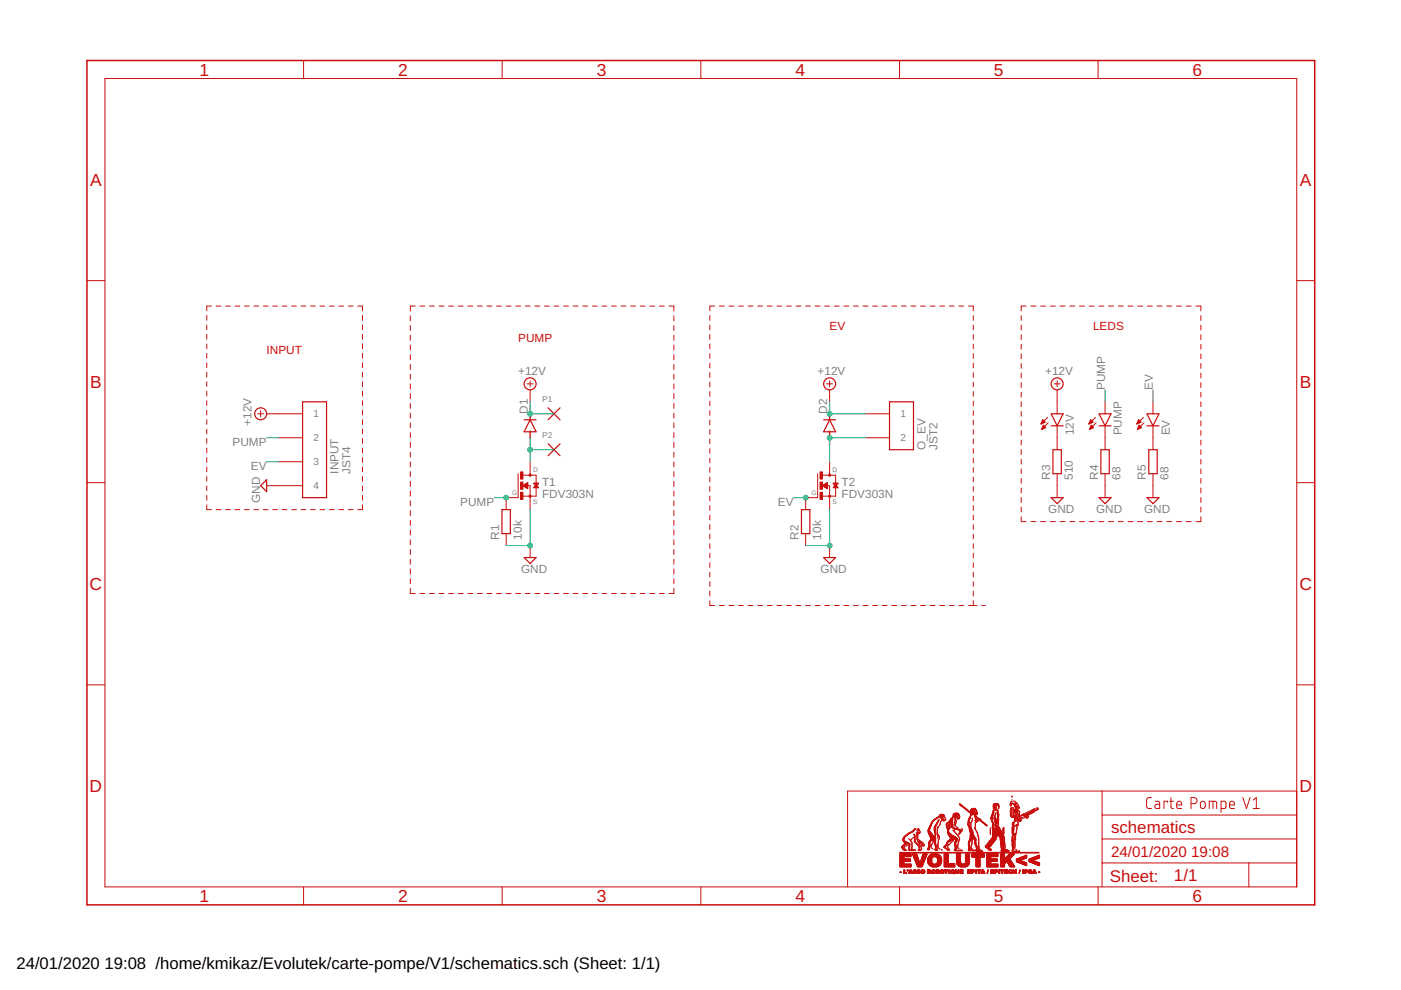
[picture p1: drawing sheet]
<svg xmlns="http://www.w3.org/2000/svg" width="297mm" height="210mm" viewBox="0 0 297 210" stroke-linecap="round" stroke-linejoin="round" font-family="sans-serif">
<defs><g id="words">
<g font-size="3.7" fill="#c90d0c">
<text x="42.3" y="16">1</text>
<text x="84.4" y="16">2</text>
<text x="126.5" y="16">3</text>
<text x="168.6" y="16">4</text>
<text x="210.7" y="16">5</text>
<text x="252.9" y="16">6</text>
<text x="19.1" y="39.4">A</text>
<text x="275.6" y="39.4">A</text>
<text x="19.1" y="82.2">B</text>
<text x="275.6" y="82.2">B</text>
<text x="19" y="125.1">C</text>
<text x="275.5" y="125.1">C</text>
<text x="19" y="167.9">D</text>
<text x="275.5" y="167.9">D</text>
<text x="42.3" y="191.2">1</text>
<text x="84.4" y="191.2">2</text>
<text x="126.5" y="191.2">3</text>
<text x="168.6" y="191.2">4</text>
<text x="210.7" y="191.2">5</text>
<text x="252.9" y="191.2">6</text>
</g>
<g font-size="3.6" fill="#c90d0c">
<text x="235.6" y="176.6">schematics</text>
<text x="235.3" y="186.9">Sheet:</text>
<text x="248.9" y="186.8">1/1</text>
</g>
<g font-size="3.5">
<text x="3.5" y="205.4">24/01/2020</text>
<text x="22.2" y="205.4">19:08 /home/kmikaz/Evolutek/carte-pompe/V1/schematics.sch (Sheet: 1/1)</text>
</g>
<g font-size="3.2" fill="#c90d0c">
<text x="235.6" y="181.7">24/01/2020</text>
<text x="252.6" y="181.7">19:08</text>
</g>
<g font-size="2.5" fill="#c90d0c">
<text x="175.9" y="70">EV</text>
<text x="231.8" y="70">LEDS</text>
<text x="56.5" y="75">INPUT</text>
<text x="109.9" y="72.5">PUMP</text>
</g>
<g font-size="2.5" fill="#808080">
<text x="109.9" y="79.5">+12V</text>
<text x="173.3" y="79.5">+12V</text>
<text x="221.6" y="79.5">+12V</text>
<text x="234.3" y="82.7" transform="rotate(-90 234.3 82.7)">PUMP</text>
<text x="244.5" y="82.7" transform="rotate(-90 244.5 82.7)">EV</text>
<text x="111.9" y="87.7" transform="rotate(-90 111.9 87.7)">D1</text>
<text x="175.4" y="87.7" transform="rotate(-90 175.4 87.7)">D2</text>
<text x="49.3" y="94.6">PUMP</text>
<text x="53.4" y="90.3" transform="rotate(-90 53.4 90.3)">+12V</text>
<text x="196.2" y="95.4" transform="rotate(-90 196.2 95.4)">O_EV</text>
<text x="198.7" y="95.4" transform="rotate(-90 198.7 95.4)">JST2</text>
<text x="227.7" y="92.3" transform="rotate(-90 227.7 92.3)">12V</text>
<text x="237.9" y="92.3" transform="rotate(-90 237.9 92.3)">PUMP</text>
<text x="248" y="92.3" transform="rotate(-90 248 92.3)">EV</text>
<text x="53.2" y="99.7">EV</text>
<text x="71.8" y="100.4" transform="rotate(-90 71.8 100.4)">INPUT</text>
<text x="74.3" y="100.4" transform="rotate(-90 74.3 100.4)">JST4</text>
<text x="222.6" y="101.7" transform="rotate(-90 222.6 101.7)">R3</text>
<text x="227.4" y="101.7" transform="rotate(-90 227.4 101.7)">510</text>
<text x="232.8" y="101.7" transform="rotate(-90 232.8 101.7)">R4</text>
<text x="237.6" y="101.7" transform="rotate(-90 237.6 101.7)">68</text>
<text x="243" y="101.7" transform="rotate(-90 243 101.7)">R5</text>
<text x="247.8" y="101.7" transform="rotate(-90 247.8 101.7)">68</text>
<text x="55.1" y="106.6" transform="rotate(-90 55.1 106.6)">GND</text>
<text x="97.6" y="107.3">PUMP</text>
<text x="114.9" y="105.5">FDV303N</text>
<text x="114.9" y="103">T1</text>
<text x="164.9" y="107.3">EV</text>
<text x="178.4" y="105.5">FDV303N</text>
<text x="178.4" y="103">T2</text>
<text x="222.2" y="108.7">GND</text>
<text x="232.4" y="108.7">GND</text>
<text x="242.6" y="108.7">GND</text>
<text x="105.8" y="114.4" transform="rotate(-90 105.8 114.4)">R1</text>
<text x="110.6" y="114.4" transform="rotate(-90 110.6 114.4)">10k</text>
<text x="169.3" y="114.4" transform="rotate(-90 169.3 114.4)">R2</text>
<text x="174.1" y="114.4" transform="rotate(-90 174.1 114.4)">10k</text>
<text x="110.5" y="121.4">GND</text>
<text x="174" y="121.4">GND</text>
</g>
<g font-size="2.1" fill="#808080">
<text x="66.5" y="88.5">1</text>
<text x="190.9" y="88.5">1</text>
<text x="66.5" y="93.6">2</text>
<text x="190.9" y="93.6">2</text>
<text x="66.5" y="98.7">3</text>
<text x="66.5" y="103.7">4</text>
</g>
<g font-size="1.8" fill="#808080">
<text x="114.9" y="85.2">P1</text>
<text x="114.9" y="92.8">P2</text>
</g>
<g font-size="1.4" fill="#808080">
<text x="113" y="100.1">D</text>
<text x="176.5" y="100.1">D</text>
<text x="108.6" y="104.9">G</text>
<text x="113" y="106.8">S</text>
<text x="172.1" y="104.9">G</text>
<text x="176.5" y="106.8">S</text>
</g>
<g font-size=".6" fill="#ffba08">
<text x="112.6" y="89.4" transform="rotate(-90 112.6 89.4)">SpiceOrder 2</text>
<text x="176.1" y="89.4" transform="rotate(-90 176.1 89.4)">SpiceOrder 2</text>
<text x="112.6" y="94.5" transform="rotate(-90 112.6 94.5)">SpiceOrder 1</text>
<text x="176.1" y="94.5" transform="rotate(-90 176.1 94.5)">SpiceOrder 1</text>
</g>
</g></defs>
<g fill="none" stroke="#c90d0c" stroke-width=".21">
<path d="M22.2 16.6h252.7v171.4h-252.7zM64.4 12.8v3.8M106.5 12.8v3.8M148.6 12.8v3.8M190.7 12.8v3.8M232.8 12.8v3.8M18.4 59.5h3.8M274.9 59.5h3.8M43.8 66.9v1M43.8 68.9v1M43.8 70.9v1M43.8 72.9v1"/>
<path d="M43.8 74.9v1M43.8 76.9v1M43.8 78.9v1M44.8 64.9h-1v1M45.8 64.9h1M47.8 64.9h1M49.8 64.9h1M51.8 64.9h1M53.8 64.9h1M55.8 64.9h1M57.8 64.9h1M59.8 64.9h1"/>
<path d="M61.8 64.9h1M63.8 64.9h1M65.8 64.9h1M67.8 64.9h1M69.8 64.9h1M71.8 64.9h1M73.9 64.9h.9M75.8 64.9h1.1v1M76.9 66.9v1M76.9 68.9v1M76.9 70.9v1M76.9 72.9v1"/>
<path d="M76.9 74.9v1M76.9 76.9v1M76.9 78.9v1M87 67v1M87 69v1.1M87 71.1v1.1M87 73.2v1M87 75.2v1.1M87 77.3v1M87 79.3v1.1M88 64.9h-1v1.1M89 64.9h1.1"/>
<path d="M91.1 64.9h1M93.1 64.9h1M95.1 64.9h1.1M97.2 64.9h1M99.2 64.9h1M101.2 64.9h1.1M103.3 64.9h1M105.3 64.9h1M107.3 64.9h1.1M109.3 64.9h1.1M111.4 64.9h1M113.4 64.9h1"/>
<path d="M115.4 64.9h1.1M117.5 64.9h1M119.5 64.9h1M121.5 64.9h1.1M123.6 64.9h1M125.6 64.9h1M127.6 64.9h1.1M129.7 64.9h1M131.7 64.9h1M133.7 64.9h1M135.7 64.9h1.1M137.8 64.9h1"/>
<path d="M139.8 64.9h1M141.8 64.9h1.1v1.1M142.9 67v1M142.9 69v1.1M142.9 71.1v1.1M142.9 73.2v1M142.9 75.2v1.1M142.9 77.3v1M142.9 79.3v1.1M150.5 66.9v1M150.5 68.9v1M150.5 70.9v1"/>
<path d="M150.5 72.9v1.1M150.5 75v1M150.5 77v1M150.5 79v1M151.5 64.9h-1v1M152.5 64.9h1.1M154.6 64.9h1M156.6 64.9h1M158.6 64.9h1M160.7 64.9h1M162.7 64.9h1M164.7 64.9h1"/>
<path d="M166.8 64.9h1M168.8 64.9h1M170.8 64.9h1M172.8 64.9h1.1M174.9 64.9h1M176.9 64.9h1M178.9 64.9h1.1M181 64.9h1M183 64.9h1M185 64.9h1.1M187 64.9h1.1M189.1 64.9h1"/>
<path d="M191.1 64.9h1.1M193.1 64.9h1.1M195.2 64.9h1M197.2 64.9h1M199.2 64.9h1.1M201.3 64.9h1M203.3 64.9h1M205.3 64.9h1.1v1M206.4 66.9v1M206.4 68.9v1M206.4 70.9v1M206.4 72.9v1.1"/>
<path d="M206.4 75v1M206.4 77v1M206.4 79v1M216.5 66.9v1M216.5 68.9v1.1M216.5 71v1M216.5 73v1M216.5 75v1.1M216.5 77.1v1M216.5 79.1v1M217.6 64.9h-1.1v1M218.6 64.9h1"/>
<path d="M220.6 64.9h1.1M222.7 64.9h1.1M224.7 64.9h1.1M226.8 64.9h1.1M228.9 64.9h1M230.9 64.9h1.1M233 64.9h1M235 64.9h1.1M237.1 64.9h1M239.2 64.9h1M241.2 64.9h1.1M243.3 64.9h1"/>
<path d="M245.3 64.9h1.1M247.4 64.9h1M249.4 64.9h1.1M251.5 64.9h1.1M253.6 64.9h1v1M254.6 66.9v1M254.6 68.9v1.1M254.6 71v1M254.6 73v1M254.6 75v1.1M254.6 77.1v1M254.6 79.1v1"/>
<path d="M43.8 80.9v1.1M43.8 83v1M43.8 85v1M43.8 87v1M43.8 89v1M43.8 91v1M43.8 93v1M43.8 95v1M43.8 97v1M43.8 99v1M54.6 87.7h1.3M55.3 87.1v1.3"/>
<path d="M56.5 87.7h7.7M59.1 92.8h5.1M59.1 97.9h5.1M76.9 80.9v1.1M76.9 83v1M76.9 85v1M76.9 87v1M76.9 89v1M76.9 91v1M76.9 93v1M76.9 95v1M76.9 97v1"/>
<path d="M76.9 99v1M87 81.4v1.1M87 83.5v1M87 85.5v1.1M87 87.6v1.1M87 89.7v1M87 91.7v1.1M87 93.8v1.1M87 95.9v1M87 97.9v1.1M87 100v1M111.8 81.4h1.2"/>
<path d="M112.4 80.8v1.2M112.4 82.7v2.5M112.4 97.9v2.9M142.9 81.4v1.1M142.9 83.5v1M142.9 85.5v1.1M142.9 87.6v1.1M142.9 89.7v1M142.9 91.7v1.1M142.9 93.8v1.1M142.9 95.9v1M142.9 97.9v1.1"/>
<path d="M142.9 100v1M150.5 81v1M150.5 83v1M150.5 85v1.1M150.5 87.1v1M150.5 89.1v1M150.5 91.1v1M150.5 93.1v1M150.5 95.1v1M150.5 97.1v1M150.5 99.1v1.1M175.3 81.4h1.2"/>
<path d="M175.9 80.8v1.2M175.9 82.7v2.5M175.9 97.9v2.9M183.5 87.7h5.1M183.5 92.8h5.1M206.4 81v1M206.4 83v1M206.4 85v1.1M206.4 87.1v1M206.4 89.1v1M206.4 91.1v1M206.4 93.1v1"/>
<path d="M206.4 95.1v1M206.4 97.1v1M206.4 99.1v1.1M216.5 81.1v1.1M216.5 83.2v1M216.5 85.2v1M216.5 87.2v1.1M216.5 89.3v1M216.5 91.3v1M216.5 93.3v1M216.5 95.4v1M216.5 97.4v1"/>
<path d="M216.5 99.4v1M220.7 89.8h.2M220.8 89.7h.4M220.9 89.6h.6M220.9 91h.1M220.9 89.5h.6M220.9 90.9h.3M221 89.3h.4M221 90.8h.4M221 89.2h.3M221 90.7h.7M221 90.5h.6"/>
<path d="M221.1 89.1h.1M221.1 89l.5 .5-.9 .4zM221.1 90.4h.4M221.1 90.3h.3M221.2 90.1l-.4 .9M221.2 90.1l.5 .6M221.2 90.2h.1M221.7 90.7l-.9 .3M222.1 88.5l-1.4 1.4M222.2 89.6l-1.4 1.4M223.5 81.4h1.3M224.1 80.8v1.2"/>
<path d="M224.1 82.7v5M224.1 90.3v5.1M230.9 89.8h.2M230.9 89.7h.5M231 89.6h.6M231 91h.1M231.1 89.5h.6M231.1 90.9h.2M231.1 89.3h.5M231.1 90.8h.5M231.2 89.2h.3M231.2 90.7h.7"/>
<path d="M231.2 90.5h.6M231.2 89.1h.1M231.2 89l.6 .5-.9 .4zM231.3 90.4h.3M231.3 90.3h.2M231.4 90.2h.1M231.4 90.1l-.4 .9M231.4 90.1l.5 .6M231.9 90.7l-.9 .3M232.3 88.5l-1.4 1.4M232.4 89.6l-1.4 1.4M234.3 85.2v2.5"/>
<path d="M234.3 90.3v5.1M241.1 89.8h.1M241.1 89.7h.4M241.2 89.6h.6M241.2 91h.1M241.2 89.5h.7M241.2 90.9h.3M241.3 90.8h.5M241.3 89.3h.4M241.3 89.2h.3M241.3 90.7h.7M241.4 89.1h.1"/>
<path d="M241.4 90.5h.5M241.4 89l.5 .5-.9 .4zM241.4 90.4h.4M241.5 90.3h.2M241.5 90.2h.1M241.5 90.1l-.3 .9M241.5 90.1l.5 .6M242 90.7l-.8 .3M242.4 88.5l-1.4 1.4M242.5 89.6l-1.3 1.4M244.5 85.2v2.5M244.5 90.3v5.1"/>
<path d="M254.6 81.1v1.1M254.6 83.2v1M254.6 85.2v1M254.6 87.2v1.1M254.6 89.3v1M254.6 91.3v1M254.6 93.3v1M254.6 95.4v1M254.6 97.4v1M254.6 99.4v1M18.4 102.3h3.8M43.8 101v1"/>
<path d="M43.8 103v1M43.8 105.1v.9M43.8 107v1.1h1M45.8 108.1h1M47.8 108.1h1M49.8 108.1h1M51.8 108.1h1M53.8 108.1h1M55.8 108.1h1M56.5 103h7.7M57.8 108.1h1M59.8 108.1h1"/>
<path d="M61.8 108.1h1M63.8 108.1h1M65.8 108.1h1M67.8 108.1h1M69.8 108.1h1M71.8 108.1h1M73.9 108.1h.9M76.9 107v1.1h-1.1M76.9 101v1M76.9 103v1M76.9 105.1v.9M87 102v1.1"/>
<path d="M87 104.1v1.1M87 106.2v1.1M87 108.2v1.1M87 110.3v1.1M87 112.4v1M87 114.4v1.1M87 116.5v1.1M87 118.6v1M107.3 113.1v2.6M109.9 100.4v5.1h-2.6v2.6M110.8 100.8h2.9v4.4h-2.9M110.9 103l1-.7v1.3z"/>
<path d="M110.9 103h1.5v5.1M111 103h.9M111 102.9h.9M111.1 103.1h.8M111.1 102.8h.8M111.2 103.2h.7M111.2 102.8h.7M111.3 103.3h.6M111.3 102.7h.6M111.4 103.3h.5M111.4 102.6h.5M111.5 103.4h.4"/>
<path d="M111.6 102.6h.3M111.6 103.5h.3M111.7 102.5h.2M111.8 103.5h.1M111.8 102.4h.1M111.9 103.6h.1M112.4 115.7v2.5M113.2 103.3h.9M113.3 103.2h.7M113.4 103.1h.6M113.5 103h.4M113.5 102.8h.3"/>
<path d="M113.6 102.7h.1M113.7 102.7l.5 .7h-1zM142.9 102v1.1M142.9 104.1v1.1M142.9 106.2v1.1M142.9 108.2v1.1M142.9 110.3v1.1M142.9 112.4v1M142.9 114.4v1.1M142.9 116.5v1.1M142.9 118.6v1M150.5 101.2v1"/>
<path d="M150.5 103.2v1M150.5 105.2v1M150.5 107.2v1M150.5 109.2v1M150.5 111.2v1M150.5 113.2v1.1M150.5 115.3v1M150.5 117.3v1M150.5 119.3v1M170.8 113.1v2.6M173.4 100.4v5.1h-2.6v2.6M174.3 100.8h2.9v4.4h-2.9"/>
<path d="M174.4 103l1-.7v1.3zM174.4 103h1.5v5.1M174.5 103h.9M174.5 102.9h.9M174.6 103.1h.8M174.6 102.8h.8M174.7 103.2h.7M174.7 102.8h.7M174.8 103.3h.6M174.8 102.7h.6M174.9 103.3h.5M174.9 102.6h.5"/>
<path d="M175 103.4h.4M175 102.6h.4M175.1 103.5h.3M175.2 102.5h.2M175.2 103.5h.2M175.3 102.4h.1M175.3 103.6h.1M175.9 115.7v2.5M176.7 103.3h.9M176.8 103.2h.7M176.9 103.1h.5M177 103h.4"/>
<path d="M177 102.8h.3M177.1 102.7h.1M177.2 102.7l.5 .7h-1zM206.4 101.2v1M206.4 103.2v1M206.4 105.2v1M206.4 107.2v1M206.4 109.2v1M206.4 111.2v1M206.4 113.2v1.1M206.4 115.3v1M206.4 117.3v1"/>
<path d="M206.4 119.3v1M216.5 109.6v1h1.1M216.5 101.5v1M216.5 103.5v1M216.5 105.5v1M216.5 107.5v1.1M218.6 110.6h1M220.6 110.6h1.1M222.7 110.6h1.1M224.1 100.4v5.1M224.7 110.6h1.1M226.8 110.6h1.1"/>
<path d="M228.9 110.6h1M230.9 110.6h1.1M233 110.6h1M234.3 100.4v5.1M235 110.6h1.1M237.1 110.6h1M239.2 110.6h1M241.2 110.6h1.1M243.3 110.6h1M244.5 100.4v5.1M245.3 110.6h1.1M247.4 110.6h1"/>
<path d="M249.4 110.6h1.1M251.5 110.6h1.1M254.6 101.5v1M254.6 103.5v1M254.6 105.5v1M254.6 107.5v1.1M254.6 109.6v1h-1M274.9 102.3h3.8M87 120.6v1.1M87 122.7v1.1M87 124.8v1h1M89 125.8h1.1"/>
<path d="M91.1 125.8h1M93.1 125.8h1M95.1 125.8h1.1M97.2 125.8h1M99.2 125.8h1M101.2 125.8h1.1M103.3 125.8h1M105.3 125.8h1M107.3 125.8h1.1M109.3 125.8h1.1M111.4 125.8h1M113.4 125.8h1"/>
<path d="M115.4 125.8h1.1M117.5 125.8h1M119.5 125.8h1M121.5 125.8h1.1M123.6 125.8h1M125.6 125.8h1M127.6 125.8h1.1M129.7 125.8h1M131.7 125.8h1M133.7 125.8h1M135.7 125.8h1.1M137.8 125.8h1"/>
<path d="M139.8 125.8h1M142.9 124.8v1h-1.1M142.9 120.6v1.1M142.9 122.7v1.1M150.5 121.3v1M150.5 123.3v1M150.5 125.3v1.1M150.5 127.4v1h1M152.5 128.4h1.1M154.6 128.4h1M156.6 128.4h1M158.6 128.4h1"/>
<path d="M160.7 128.4h1M162.7 128.4h1M164.7 128.4h1M166.8 128.4h1M168.8 128.4h1M170.8 128.4h1M172.8 128.4h1.1M174.9 128.4h1M176.9 128.4h1M178.9 128.4h1.1M181 128.4h1M183 128.4h1"/>
<path d="M185 128.4h1.1M187 128.4h1.1M189.1 128.4h1M191.1 128.4h1.1M193.1 128.4h1.1M195.2 128.4h1M197.2 128.4h1M199.2 128.4h1.1M201.3 128.4h1M203.3 128.4h1M205.3 128.4h1.8M206.4 121.3v1"/>
<path d="M206.4 123.3v1M206.4 125.3v1.1M206.4 127.4v1M208.1 128.4h.8M18.4 145.2h3.8M274.9 145.2h3.8M233.7 167.7v20.3M233.7 177.9h41.2M233.7 172.8h41.2M244.1 169.1h-.7l-.3 .5 .1 1.6 .3 .2h.6M245 169.9h.6l.3 .4v1.1h-.6a.44 .44 0 0 1-.5-.4 .44 .44 0 0 1 .5-.5h.6M247.6 170.1v-.2h-.8v1.5"/>
<path d="M248 169.9h.8M248.3 169.1v1.9l.1 .3 .4 .1M249.5 170.7h1a.55 .55 0 0 0-.3-.8 .55 .55 0 0 0-.7 .5l.1 .9 .9 .1M252.5 170.4h.7a.65 .65 0 0 0 .6-.7 .65 .65 0 0 0-.6-.6h-.7v2.3M254.6 170.1l.5-.2a.92 .92 0 0 1 .2 1.5h-.4l-.3-.1zM256.4 171.4v-1.5l1.5 .1 .1 1.4M257.2 169.9v1.5M258.9 171.4h.8l.2-.2v-1.1l-.2-.2h-.8v2.3M260.7 170.7h1a.55 .55 0 0 0-.3-.8 .55 .55 0 0 0-.7 .5l.1 .9 .9 .1M263.5 169.1l.8 2.3 .7-2.3M265.7 171.4h1.3M265.7 169.6l.7-.5v2.3"/>
<path d="M274.9 167.7h-95.2v20.3M64.4 188v3.9M106.5 188v3.9M148.6 188v3.9M190.7 188v3.9M232.8 188v3.9M233.7 183h41.2M264.8 183v5"/>
</g>
<g fill="#c90d0c" stroke="#c90d0c" stroke-width=".21">
<path d="M202.3 185.2l.1 .1z"/>
<path d="M191.6 185.2h.6z"/>
<path d="M192.6 185.2h.3z"/>
<path d="M193.3 185.2h.2z"/>
<path d="M193.7 185.2h.4z"/>
<path d="M194.5 185.2h.5z"/>
<path d="M195.5 185.2h.4z"/>
<path d="M196.6 185.2h.3z"/>
<path d="M197.1 185.2h.3z"/>
<path d="M197.7 185.2h.4z"/>
<path d="M198.5 185.2h.6z"/>
<path d="M199.5 185.2h.5z"/>
<path d="M200.5 185.2h.2z"/>
<path d="M201.2 185.2h.2z"/>
<path d="M201.8 185.2h.6z"/>
<path d="M202.7 185.2h.4z"/>
<path d="M203.5 185.2h.7z"/>
<path d="M205.1 185.2h.7z"/>
<path d="M206 185.2h.2z"/>
<path d="M206.8 185.2h.3z"/>
<path d="M207.5 185.2h.2z"/>
<path d="M208 185.2h.2z"/>
<path d="M208.6 185.2h.3z"/>
<path d="M209.3 185.2h.1z"/>
<path d="M210 185.2h.7z"/>
<path d="M210.9 185.2h.2z"/>
<path d="M211.7 185.2h.3z"/>
<path d="M212.4 185.2h.2z"/>
<path d="M213 185.2h.7z"/>
<path d="M214 185.2h.4z"/>
<path d="M214.7 185.2h.3z"/>
<path d="M215.3 185.2h.2z"/>
<path d="M216.8 185.2h.3z"/>
<path d="M217.3 185.2h.2z"/>
<path d="M218.2 185.2h.4z"/>
<path d="M218.8 185.2h.3z"/>
<path d="M219.5 185.2h.2z"/>
<path d="M191.6 185.1h.6z"/>
<path d="M192.6 185.1h.3z"/>
<path d="M193.2 185.1h.3z"/>
<path d="M193.7 185.1h.5z"/>
<path d="M194.5 185.1h.6z"/>
<path d="M195.3 185.1h.7z"/>
<path d="M196.6 185.1h.3z"/>
<path d="M197.1 185.1h.3z"/>
<path d="M197.6 185.1h.6z"/>
<path d="M198.5 185.1h.6z"/>
<path d="M199.5 185.1h.6z"/>
<path d="M200.5 185.1h.2z"/>
<path d="M201.1 185.1h.3z"/>
<path d="M201.7 185.1h.7z"/>
<path d="M202.6 185.1h.7z"/>
<path d="M203.5 185.1h.7z"/>
<path d="M205.1 185.1h.7z"/>
<path d="M206 185.1h.2z"/>
<path d="M206.8 185.1h.3z"/>
<path d="M207.5 185.1h.2z"/>
<path d="M208 185.1h.2z"/>
<path d="M208.6 185.1h.2z"/>
<path d="M209.3 185.1h.1z"/>
<path d="M210 185.1h.7z"/>
<path d="M210.8 185.1h.3z"/>
<path d="M211.7 185.1h.3z"/>
<path d="M212.4 185.1h.2z"/>
<path d="M213 185.1h.7z"/>
<path d="M214 185.1h.5z"/>
<path d="M214.7 185.1h.3z"/>
<path d="M215.3 185.1h.2z"/>
<path d="M216 185.1h.2z"/>
<path d="M216.8 185.1h.3z"/>
<path d="M217.3 185.1h.2z"/>
<path d="M218.1 185.1h.6z"/>
<path d="M218.9 185.1h.3z"/>
<path d="M219.5 185.1h.2z"/>
<path d="M191.6 185l.6 .1z"/>
<path d="M192.7 185l.7 .1z"/>
<path d="M193.6 185l.3 .1z"/>
<path d="M194 185l.3 .1z"/>
<path d="M194.4 185l.3 .1z"/>
<path d="M194.8 185l.3 .1z"/>
<path d="M195.3 185l.7 .1z"/>
<path d="M196.6 185l.3 .1z"/>
<path d="M197.1 185l.3 .1z"/>
<path d="M197.5 185l.8 .1z"/>
<path d="M198.5 185l.7 .1z"/>
<path d="M199.4 185l.8 .1z"/>
<path d="M200.5 185l.2 .1z"/>
<path d="M201.1 185l.3 .1z"/>
<path d="M201.6 185l.8 .1z"/>
<path d="M202.6 185l.7 .1z"/>
<path d="M203.5 185l.7 .1z"/>
<path d="M205.1 185l.7 .1z"/>
<path d="M206 185l.2 .1z"/>
<path d="M206.8 185l.3 .1z"/>
<path d="M207.5 185l.2 .1z"/>
<path d="M208 185l.8 .1z"/>
<path d="M209.3 185l.1 .1z"/>
<path d="M210 185l.7 .1z"/>
<path d="M210.8 185l.3 .1z"/>
<path d="M211.7 185l.3 .1z"/>
<path d="M212.4 185l.2 .1z"/>
<path d="M213 185l.7 .1z"/>
<path d="M213.9 185l.7 .1z"/>
<path d="M214.7 185l.3 .1z"/>
<path d="M215.3 185l.2 .1z"/>
<path d="M216 185l.2 .1z"/>
<path d="M216.8 185l.3 .1z"/>
<path d="M217.3 185l.2 .1z"/>
<path d="M218.1 185l.3 .1z"/>
<path d="M218.5 185l.3 .1z"/>
<path d="M218.9 185l.8 .1z"/>
<path d="M190.8 185h.3z"/>
<path d="M191.6 185h.3z"/>
<path d="M192.7 185h.7z"/>
<path d="M193.6 185h.2z"/>
<path d="M194 185h.3z"/>
<path d="M194.4 185h.2z"/>
<path d="M194.9 185h.3z"/>
<path d="M195.3 185h.2z"/>
<path d="M195.8 185h.2z"/>
<path d="M196.6 185h.3z"/>
<path d="M197 185h.3z"/>
<path d="M197.5 185h.3z"/>
<path d="M198 185h.3z"/>
<path d="M198.5 185h.2z"/>
<path d="M199 185h.2z"/>
<path d="M199.3 185h.3z"/>
<path d="M199.9 185h.3z"/>
<path d="M200.5 185h.2z"/>
<path d="M201.1 185h.3z"/>
<path d="M201.6 185h.3z"/>
<path d="M202 185h.4z"/>
<path d="M202.6 185h.2z"/>
<path d="M203.1 185h.2z"/>
<path d="M203.5 185h.3z"/>
<path d="M205.1 185h.3z"/>
<path d="M206 185h.2z"/>
<path d="M206.8 185h.3z"/>
<path d="M207.5 185h.2z"/>
<path d="M208 185h.7z"/>
<path d="M209.3 185h.1z"/>
<path d="M210 185h.3z"/>
<path d="M210.8 185h.3z"/>
<path d="M211.7 185h.3z"/>
<path d="M212.4 185h.2z"/>
<path d="M213 185h.3z"/>
<path d="M213.8 185h.3z"/>
<path d="M214.3 185h.3z"/>
<path d="M214.7 185h.3z"/>
<path d="M215.3 185h.2z"/>
<path d="M216 185h.2z"/>
<path d="M216.8 185h.3z"/>
<path d="M217.3 185h.2z"/>
<path d="M218.1 185h.2z"/>
<path d="M218.5 185h.3z"/>
<path d="M218.9 185h.8z"/>
<path d="M220.2 185h.3z"/>
<path d="M190.8 184.9l.3 .1z"/>
<path d="M191.6 184.9l.3 .1z"/>
<path d="M192.7 184.9l.7 .1z"/>
<path d="M194 184.9l.3 .1z"/>
<path d="M194.9 184.9l.3 .1z"/>
<path d="M195.2 184.9l.3 .1z"/>
<path d="M195.8 184.9l.3 .1z"/>
<path d="M196.6 184.9l.3 .1z"/>
<path d="M197 184.9l.3 .1z"/>
<path d="M197.5 184.9l.3 .1z"/>
<path d="M198.1 184.9l.2 .1z"/>
<path d="M198.5 184.9l.2 .1z"/>
<path d="M199 184.9l.2 .1z"/>
<path d="M199.3 184.9l.3 .1z"/>
<path d="M199.9 184.9l.3 .1z"/>
<path d="M200.5 184.9l.2 .1z"/>
<path d="M201.1 184.9l.3 .1z"/>
<path d="M201.6 184.9l.2 .1z"/>
<path d="M202 184.9l.1 .1z"/>
<path d="M202.1 184.9l.3 .1z"/>
<path d="M202.6 184.9l.2 .1z"/>
<path d="M203.1 184.9l.2 .1z"/>
<path d="M203.5 184.9l.3 .1z"/>
<path d="M205.1 184.9l.3 .1z"/>
<path d="M206 184.9l.2 .1z"/>
<path d="M206.8 184.9l.3 .1z"/>
<path d="M207.5 184.9l.2 .1z"/>
<path d="M208 184.9l.7 .1z"/>
<path d="M209.3 184.9l.1 .1z"/>
<path d="M210 184.9l.3 .1z"/>
<path d="M210.8 184.9l.3 .1z"/>
<path d="M211.7 184.9l.3 .1z"/>
<path d="M212.4 184.9l.2 .1z"/>
<path d="M213 184.9l.3 .1z"/>
<path d="M213.8 184.9l.3 .1z"/>
<path d="M214.4 184.9l.2 .1z"/>
<path d="M214.7 184.9l.3 .1z"/>
<path d="M215.3 184.9l.2 .1z"/>
<path d="M216 184.9l.2 .1z"/>
<path d="M216.8 184.9l.3 .1z"/>
<path d="M217.3 184.9l.2 .1z"/>
<path d="M218.5 184.9l.3 .1z"/>
<path d="M219 184.9l.6 .1z"/>
<path d="M220.2 184.9l.3 .1z"/>
<path d="M190.8 184.8l.3 .1z"/>
<path d="M191.6 184.8l.3 .1z"/>
<path d="M192.7 184.8l.3 .1z"/>
<path d="M193.1 184.8l.3 .1z"/>
<path d="M193.8 184.8l.5 .1z"/>
<path d="M194.7 184.8l.4 .1z"/>
<path d="M195.2 184.8l.3 .1z"/>
<path d="M195.9 184.8l.2 .1z"/>
<path d="M196.6 184.8l.7 .1z"/>
<path d="M197.5 184.8l.3 .1z"/>
<path d="M198.1 184.8l.2 .1z"/>
<path d="M198.5 184.8l.7 .1z"/>
<path d="M199.3 184.8l.3 .1z"/>
<path d="M199.9 184.8l.3 .1z"/>
<path d="M200.5 184.8l.2 .1z"/>
<path d="M201.1 184.8l.3 .1z"/>
<path d="M201.6 184.8l.2 .1z"/>
<path d="M202.1 184.8l.3 .1z"/>
<path d="M202.6 184.8l.2 .1z"/>
<path d="M203.1 184.8l.2 .1z"/>
<path d="M203.5 184.8l.7 .1z"/>
<path d="M205.1 184.8l.7 .1z"/>
<path d="M206 184.8l.6 .1z"/>
<path d="M206.8 184.8l.3 .1z"/>
<path d="M207.5 184.8l.2 .1z"/>
<path d="M208 184.8l.3 .1z"/>
<path d="M208.5 184.8l.2 .1z"/>
<path d="M209.3 184.8l.1 .1z"/>
<path d="M210 184.8l.7 .1z"/>
<path d="M210.8 184.8l.7 .1z"/>
<path d="M211.7 184.8l.3 .1z"/>
<path d="M212.4 184.8l.2 .1z"/>
<path d="M213 184.8l.6 .1z"/>
<path d="M213.8 184.8l.3 .1z"/>
<path d="M214.7 184.8l.8 .1z"/>
<path d="M216.1 184.8l.1 .1z"/>
<path d="M216.8 184.8l.3 .1z"/>
<path d="M217.3 184.8l.6 .1z"/>
<path d="M218.3 184.8l.5 .1z"/>
<path d="M219 184.8l.2 .1z"/>
<path d="M219.4 184.8l.2 .1z"/>
<path d="M220.2 184.8l.3 .1z"/>
<path d="M191.6 184.8h.3z"/>
<path d="M192.7 184.8h.3z"/>
<path d="M193.1 184.8h.3z"/>
<path d="M193.6 184.8h.7z"/>
<path d="M194.5 184.8h.6z"/>
<path d="M195.2 184.8h.3z"/>
<path d="M195.9 184.8h.2z"/>
<path d="M196.6 184.8h.7z"/>
<path d="M197.5 184.8h.3z"/>
<path d="M198.1 184.8h.2z"/>
<path d="M198.5 184.8h.6z"/>
<path d="M199.3 184.8h.3z"/>
<path d="M199.9 184.8h.3z"/>
<path d="M200.5 184.8h.2z"/>
<path d="M201.1 184.8h.3z"/>
<path d="M201.6 184.8h.2z"/>
<path d="M202.1 184.8h.3z"/>
<path d="M202.6 184.8h.2z"/>
<path d="M203.1 184.8h.2z"/>
<path d="M203.5 184.8h.7z"/>
<path d="M205.1 184.8h.7z"/>
<path d="M206 184.8h.6z"/>
<path d="M206.8 184.8h.3z"/>
<path d="M207.5 184.8h.2z"/>
<path d="M208.1 184.8h.3z"/>
<path d="M208.4 184.8h.3z"/>
<path d="M209.3 184.8h.1z"/>
<path d="M210 184.8h.7z"/>
<path d="M210.8 184.8h.7z"/>
<path d="M211.7 184.8h.3z"/>
<path d="M212.4 184.8h.2z"/>
<path d="M213 184.8h.6z"/>
<path d="M213.8 184.8h.3z"/>
<path d="M214.7 184.8h.8z"/>
<path d="M216.1 184.8h.1z"/>
<path d="M216.8 184.8h.3z"/>
<path d="M217.3 184.8h.6z"/>
<path d="M218.1 184.8h.7z"/>
<path d="M219 184.8h.2z"/>
<path d="M219.4 184.8h.2z"/>
<path d="M191.6 184.7l.3 .1z"/>
<path d="M192.8 184.7l.2 .1z"/>
<path d="M193.1 184.7l.2 .1z"/>
<path d="M193.6 184.7l.5 .1z"/>
<path d="M194.5 184.7l.5 .1z"/>
<path d="M195.2 184.7l.3 .1z"/>
<path d="M195.9 184.7l.2 .1z"/>
<path d="M196.6 184.7l.8 .1z"/>
<path d="M197.5 184.7l.3 .1z"/>
<path d="M198.1 184.7l.2 .1z"/>
<path d="M198.5 184.7l.6 .1z"/>
<path d="M199.3 184.7l.3 .1z"/>
<path d="M199.9 184.7l.3 .1z"/>
<path d="M200.5 184.7l.2 .1z"/>
<path d="M201.1 184.7l.3 .1z"/>
<path d="M201.6 184.7l.2 .1z"/>
<path d="M202.1 184.7l.3 .1z"/>
<path d="M202.6 184.7l.2 .1z"/>
<path d="M203.1 184.7l.2 .1z"/>
<path d="M203.5 184.7l.7 .1z"/>
<path d="M205.1 184.7l.7 .1z"/>
<path d="M206 184.7l.2 .1z"/>
<path d="M206.4 184.7l.3 .1z"/>
<path d="M206.8 184.7l.3 .1z"/>
<path d="M207.5 184.7l.2 .1z"/>
<path d="M208.1 184.7l.3 .1z"/>
<path d="M208.4 184.7l.3 .1z"/>
<path d="M209.4 184.7l.1 .1z"/>
<path d="M210 184.7l.7 .1z"/>
<path d="M210.8 184.7l.3 .1z"/>
<path d="M211.3 184.7l.2 .1z"/>
<path d="M211.7 184.7l.3 .1z"/>
<path d="M212.4 184.7l.2 .1z"/>
<path d="M213 184.7l.6 .1z"/>
<path d="M213.8 184.7l.3 .1z"/>
<path d="M214.7 184.7l.8 .1z"/>
<path d="M216.1 184.7l.1 .1z"/>
<path d="M216.8 184.7l.3 .1z"/>
<path d="M217.3 184.7l.2 .1z"/>
<path d="M217.6 184.7l.3 .1z"/>
<path d="M218.1 184.7l.5 .1z"/>
<path d="M219 184.7l.3 .1z"/>
<path d="M219.4 184.7l.2 .1z"/>
<path d="M191.6 184.7h.3z"/>
<path d="M192.4 184.7h.2z"/>
<path d="M192.8 184.7h.5z"/>
<path d="M193.6 184.7h.4z"/>
<path d="M194.4 184.7h.4z"/>
<path d="M195.2 184.7h.3z"/>
<path d="M195.8 184.7h.3z"/>
<path d="M196.6 184.7h.3z"/>
<path d="M197.1 184.7h.3z"/>
<path d="M197.5 184.7h.3z"/>
<path d="M198 184.7h.3z"/>
<path d="M198.5 184.7h.2z"/>
<path d="M198.9 184.7h.3z"/>
<path d="M199.3 184.7h.3z"/>
<path d="M199.9 184.7h.3z"/>
<path d="M200.5 184.7h.2z"/>
<path d="M201.1 184.7h.3z"/>
<path d="M201.6 184.7h.2z"/>
<path d="M202.1 184.7h.3z"/>
<path d="M202.6 184.7h.2z"/>
<path d="M203.1 184.7h.2z"/>
<path d="M203.5 184.7h.3z"/>
<path d="M205.1 184.7h.3z"/>
<path d="M206 184.7h.2z"/>
<path d="M206.5 184.7h.2z"/>
<path d="M206.8 184.7h.3z"/>
<path d="M207.5 184.7h.2z"/>
<path d="M208.2 184.7h.4z"/>
<path d="M209.4 184.7h.1z"/>
<path d="M210 184.7h.3z"/>
<path d="M210.8 184.7h.3z"/>
<path d="M211.3 184.7h.3z"/>
<path d="M211.7 184.7h.3z"/>
<path d="M212.4 184.7h.2z"/>
<path d="M213 184.7h.3z"/>
<path d="M213.8 184.7h.3z"/>
<path d="M214.4 184.7h.1z"/>
<path d="M214.7 184.7h.3z"/>
<path d="M215.3 184.7h.2z"/>
<path d="M216.2 184.7h.1z"/>
<path d="M216.8 184.7h.3z"/>
<path d="M217.3 184.7h.2z"/>
<path d="M217.7 184.7h.3z"/>
<path d="M218.1 184.7h.4z"/>
<path d="M219 184.7h.5z"/>
<path d="M191.6 184.6h.3z"/>
<path d="M192.3 184.6h.3z"/>
<path d="M192.8 184.6h.5z"/>
<path d="M193.6 184.6h.2z"/>
<path d="M194 184.6h.3z"/>
<path d="M194.4 184.6h.2z"/>
<path d="M194.8 184.6h.3z"/>
<path d="M195.3 184.6h.3z"/>
<path d="M195.7 184.6h.3z"/>
<path d="M196.6 184.6h.3z"/>
<path d="M197.1 184.6h.3z"/>
<path d="M197.5 184.6h.3z"/>
<path d="M198 184.6h.3z"/>
<path d="M198.5 184.6h.2z"/>
<path d="M198.9 184.6h.3z"/>
<path d="M199.3 184.6h.4z"/>
<path d="M199.9 184.6h.3z"/>
<path d="M200.2 184.6h.8z"/>
<path d="M201.1 184.6h.3z"/>
<path d="M201.6 184.6h.3z"/>
<path d="M202.1 184.6h.3z"/>
<path d="M202.6 184.6h.2z"/>
<path d="M203.1 184.6h.2z"/>
<path d="M203.5 184.6h.3z"/>
<path d="M205.1 184.6h.3z"/>
<path d="M206 184.6h.2z"/>
<path d="M206.4 184.6h.3z"/>
<path d="M206.8 184.6h.3z"/>
<path d="M207.2 184.6h.8z"/>
<path d="M208.2 184.6h.4z"/>
<path d="M209.4 184.6h.1z"/>
<path d="M210 184.6h.3z"/>
<path d="M210.8 184.6h.3z"/>
<path d="M211.3 184.6h.3z"/>
<path d="M211.7 184.6h.3z"/>
<path d="M212.1 184.6h.8z"/>
<path d="M213 184.6h.3z"/>
<path d="M213.8 184.6h.3z"/>
<path d="M214.3 184.6h.3z"/>
<path d="M214.7 184.6h.3z"/>
<path d="M215.3 184.6h.2z"/>
<path d="M216.2 184.6h.1z"/>
<path d="M216.8 184.6h.3z"/>
<path d="M217.3 184.6h.2z"/>
<path d="M217.7 184.6h.3z"/>
<path d="M218.1 184.6h.2z"/>
<path d="M218.5 184.6h.3z"/>
<path d="M219.1 184.6h.4z"/>
<path d="M191.6 184.5l.3 .1z"/>
<path d="M192.3 184.5l.3 .1z"/>
<path d="M192.9 184.5l.4 .1z"/>
<path d="M193.6 184.5l.7 .1z"/>
<path d="M194.5 184.5l.6 .1z"/>
<path d="M195.3 184.5l.7 .1z"/>
<path d="M196.6 184.5l.8 .1z"/>
<path d="M197.6 184.5l.7 .1z"/>
<path d="M198.5 184.5l.6 .1z"/>
<path d="M199.4 184.5l.7 .1z"/>
<path d="M200.2 184.5l.8 .1z"/>
<path d="M201.1 184.5l.3 .1z"/>
<path d="M201.6 184.5l.7 .1z"/>
<path d="M202.6 184.5l.2 .1z"/>
<path d="M203.1 184.5l.2 .1z"/>
<path d="M203.5 184.5l.7 .1z"/>
<path d="M205.1 184.5l.7 .1z"/>
<path d="M206 184.5l.6 .1z"/>
<path d="M206.8 184.5l.3 .1z"/>
<path d="M207.2 184.5l.8 .1z"/>
<path d="M208.2 184.5l.4 .1z"/>
<path d="M209.4 184.5l.1 .1z"/>
<path d="M210 184.5l.7 .1z"/>
<path d="M210.8 184.5l.7 .1z"/>
<path d="M211.7 184.5l.3 .1z"/>
<path d="M212.1 184.5l.8 .1z"/>
<path d="M213 184.5l.7 .1z"/>
<path d="M213.9 184.5l.7 .1z"/>
<path d="M214.7 184.5l.3 .1z"/>
<path d="M215.3 184.5l.2 .1z"/>
<path d="M216.2 184.5l.1 .1z"/>
<path d="M216.8 184.5l.3 .1z"/>
<path d="M217.3 184.5l.6 .1z"/>
<path d="M218.1 184.5l.7 .1z"/>
<path d="M219.1 184.5l.4 .1z"/>
<path d="M191.6 184.5h.3z"/>
<path d="M192.3 184.5h.3z"/>
<path d="M192.9 184.5h.4z"/>
<path d="M193.7 184.5h.5z"/>
<path d="M194.5 184.5h.5z"/>
<path d="M195.3 184.5h.7z"/>
<path d="M196.6 184.5h.7z"/>
<path d="M197.7 184.5h.5z"/>
<path d="M198.5 184.5h.6z"/>
<path d="M199.5 184.5h.5z"/>
<path d="M200.2 184.5h.8z"/>
<path d="M201.1 184.5h.3z"/>
<path d="M201.7 184.5h.5z"/>
<path d="M202.6 184.5h.2z"/>
<path d="M203.1 184.5h.2z"/>
<path d="M203.5 184.5h.7z"/>
<path d="M205.1 184.5h.7z"/>
<path d="M206 184.5h.6z"/>
<path d="M206.8 184.5h.3z"/>
<path d="M207.2 184.5h.8z"/>
<path d="M208.2 184.5h.3z"/>
<path d="M209.4 184.5h.2z"/>
<path d="M210 184.5h.7z"/>
<path d="M210.8 184.5h.7z"/>
<path d="M211.7 184.5h.3z"/>
<path d="M212.1 184.5h.8z"/>
<path d="M213 184.5h.7z"/>
<path d="M214 184.5h.5z"/>
<path d="M214.7 184.5h.3z"/>
<path d="M215.3 184.5h.2z"/>
<path d="M216.2 184.5h.1z"/>
<path d="M216.8 184.5h.3z"/>
<path d="M217.3 184.5h.6z"/>
<path d="M218.1 184.5h.6z"/>
<path d="M219.2 184.5h.3z"/>
<path d="M191.6 184.4h.2z"/>
<path d="M192.4 184.4h.2z"/>
<path d="M192.9 184.4h.3z"/>
<path d="M193.8 184.4h.3z"/>
<path d="M194.6 184.4h.3z"/>
<path d="M195.5 184.4h.3z"/>
<path d="M196.6 184.4h.5z"/>
<path d="M197.8 184.4h.3z"/>
<path d="M198.5 184.4h.5z"/>
<path d="M199.6 184.4h.3z"/>
<path d="M200.2 184.4h.8z"/>
<path d="M201.2 184.4h.2z"/>
<path d="M201.8 184.4h.3z"/>
<path d="M202.6 184.4h.2z"/>
<path d="M203.2 184.4h.1z"/>
<path d="M203.5 184.4h.7z"/>
<path d="M205.2 184.4h.6z"/>
<path d="M206 184.4h.4z"/>
<path d="M206.8 184.4h.2z"/>
<path d="M207.2 184.4h.8z"/>
<path d="M208.3 184.4h.2z"/>
<path d="M209.4 184.4h.2z"/>
<path d="M210.1 184.4h.6z"/>
<path d="M210.9 184.4h.4z"/>
<path d="M211.7 184.4h.3z"/>
<path d="M212.1 184.4h.8z"/>
<path d="M213 184.4h.6z"/>
<path d="M214.1 184.4h.3z"/>
<path d="M214.8 184.4h.1z"/>
<path d="M215.3 184.4h.2z"/>
<path d="M216.8 184.4h.3z"/>
<path d="M217.3 184.4h.5z"/>
<path d="M218.3 184.4h.3z"/>
<path d="M219.2 184.4h.2z"/>
<path d="M190.8 183.8h2.4z"/>
<path d="M194.5 183.8h1z"/>
<path d="M197.7 183.8h1z"/>
<path d="M200.2 183.8h2.3z"/>
<path d="M203.6 183.8h1.2z"/>
<path d="M207 183.8h.8z"/>
<path d="M209.2 183.8h2.4z"/>
<path d="M212.2 183.8h.8z"/>
<path d="M214.1 183.8h1.1z"/>
<path d="M190.8 183.7h2.4z"/>
<path d="M194.5 183.7h1z"/>
<path d="M197.5 183.7h1.4z"/>
<path d="M200.2 183.7h2.3z"/>
<path d="M203.4 183.7h1.6z"/>
<path d="M206.9 183.7h.9z"/>
<path d="M209.2 183.7h2.4z"/>
<path d="M212.1 183.7h.9z"/>
<path d="M214.1 183.7h1z"/>
<path d="M190.8 183.6l2.4 .1z"/>
<path d="M194.5 183.6l1 .1z"/>
<path d="M197.3 183.6l1.7 .1z"/>
<path d="M200.2 183.6l2.3 .1z"/>
<path d="M203.3 183.6l1.8 .1z"/>
<path d="M206.9 183.6l.9 .1z"/>
<path d="M209.2 183.6l2.4 .1z"/>
<path d="M212.1 183.6l.9 .1z"/>
<path d="M214 183.6l1.1 .1z"/>
<path d="M190.8 183.6h2.4z"/>
<path d="M194.5 183.6h1.1z"/>
<path d="M197.2 183.6h2z"/>
<path d="M200.2 183.6h2.3z"/>
<path d="M203.2 183.6h2z"/>
<path d="M206.9 183.6h.9z"/>
<path d="M209.2 183.6h2.4z"/>
<path d="M212.1 183.6h.9z"/>
<path d="M214 183.6h1.1z"/>
<path d="M190.8 183.5l2.4 .1z"/>
<path d="M194.5 183.5l1.1 .1z"/>
<path d="M197.1 183.5l2.1 .1z"/>
<path d="M200.2 183.5l2.3 .1z"/>
<path d="M203.2 183.5l2 .1z"/>
<path d="M206.9 183.5l.9 .1z"/>
<path d="M209.2 183.5l2.4 .1z"/>
<path d="M212.1 183.5l.9 .1z"/>
<path d="M214 183.5l1 .1z"/>
<path d="M217.6 183.5l.1 .1z"/>
<path d="M220.3 183.5l.1 .1z"/>
<path d="M190.8 183.5h2.4z"/>
<path d="M194.4 183.5h1.3z"/>
<path d="M197.1 183.5h2.2z"/>
<path d="M200.2 183.5h2.3z"/>
<path d="M203.1 183.5h2.2z"/>
<path d="M206.9 183.5h.9z"/>
<path d="M209.2 183.5h2.4z"/>
<path d="M212.1 183.5h.9z"/>
<path d="M214 183.5h1z"/>
<path d="M217.4 183.5h.3z"/>
<path d="M220.1 183.5h.3z"/>
<path d="M190.8 183.4h2.4z"/>
<path d="M194.4 183.4h1.3z"/>
<path d="M197 183.4h2.3z"/>
<path d="M200.2 183.4h2.3z"/>
<path d="M203 183.4h2.4z"/>
<path d="M206.9 183.4h.9z"/>
<path d="M209.2 183.4h2.4z"/>
<path d="M212.1 183.4h.9z"/>
<path d="M213.9 183.4h1z"/>
<path d="M217.3 183.4h.4z"/>
<path d="M219.9 183.4h.5z"/>
<path d="M190.8 183.3l2.4 .1z"/>
<path d="M194.4 183.3l1.3 .1z"/>
<path d="M197 183.3l2.4 .1z"/>
<path d="M200.2 183.3l2.3 .1z"/>
<path d="M203 183.3l2.4 .1z"/>
<path d="M206.9 183.3l.9 .1z"/>
<path d="M209.2 183.3l2.4 .1z"/>
<path d="M212.1 183.3l.9 .1z"/>
<path d="M213.9 183.3l1 .1z"/>
<path d="M217.1 183.3l.6 .1z"/>
<path d="M219.8 183.3l.6 .1z"/>
<path d="M190.8 183.3h2.4z"/>
<path d="M194.3 183.3h1.4z"/>
<path d="M196.9 183.3h2.6z"/>
<path d="M200.2 183.3h2.3z"/>
<path d="M202.9 183.3h2.5z"/>
<path d="M206.9 183.3h.9z"/>
<path d="M209.2 183.3h2.4z"/>
<path d="M212.1 183.3h.9z"/>
<path d="M213.8 183.3h1.1z"/>
<path d="M216.9 183.3h.8z"/>
<path d="M219.6 183.3h.8z"/>
<path d="M190.8 183.2h2.4z"/>
<path d="M194.3 183.2h1.4z"/>
<path d="M196.9 183.2h1.2z"/>
<path d="M198.2 183.2h1.3z"/>
<path d="M200.2 183.2h2.3z"/>
<path d="M202.9 183.2h2.6z"/>
<path d="M206.9 183.2h.9z"/>
<path d="M209.2 183.2h2.4z"/>
<path d="M212.1 183.2h.9z"/>
<path d="M213.8 183.2h1z"/>
<path d="M216.7 183.2h1z"/>
<path d="M219.5 183.2h.9z"/>
<path d="M190.8 183.1l.9 .1z"/>
<path d="M194.3 183.1l1.5 .1z"/>
<path d="M196.8 183.1l1 .1z"/>
<path d="M198.5 183.1l1 .1z"/>
<path d="M200.2 183.1l2.3 .1z"/>
<path d="M202.9 183.1l1 .1z"/>
<path d="M204.5 183.1l1 .1z"/>
<path d="M206.9 183.1l.9 .1z"/>
<path d="M209.2 183.1l.9 .1z"/>
<path d="M212.1 183.1l.9 .1z"/>
<path d="M213.8 183.1l1 .1z"/>
<path d="M216.6 183.1l1.1 .1z"/>
<path d="M219.3 183.1l1.1 .1z"/>
<path d="M190.8 183.1h.9z"/>
<path d="M194.3 183.1h1.5z"/>
<path d="M196.7 183.1h1.1z"/>
<path d="M198.6 183.1h.9z"/>
<path d="M200.2 183.1h.9z"/>
<path d="M202.8 183.1h1.1z"/>
<path d="M204.6 183.1h.9z"/>
<path d="M206.9 183.1h.9z"/>
<path d="M209.2 183.1h.9z"/>
<path d="M212.1 183.1h.9z"/>
<path d="M213.7 183.1h1.1z"/>
<path d="M216.4 183.1h1.3z"/>
<path d="M219.2 183.1h1.2z"/>
<path d="M190.8 183h.9z"/>
<path d="M194.2 183h1.6z"/>
<path d="M196.8 183h.9z"/>
<path d="M198.6 183h1z"/>
<path d="M200.2 183h.9z"/>
<path d="M202.8 183h1z"/>
<path d="M204.6 183h.9z"/>
<path d="M206.9 183h.9z"/>
<path d="M209.2 183h.9z"/>
<path d="M212.1 183h1z"/>
<path d="M213.7 183h1z"/>
<path d="M216.3 183h1.4z"/>
<path d="M219 183h1.4z"/>
<path d="M190.8 182.9l.9 .1z"/>
<path d="M194.2 182.9l1.7 .1z"/>
<path d="M196.7 182.9l.9 .1z"/>
<path d="M198.6 182.9l1 .1z"/>
<path d="M200.2 182.9l.9 .1z"/>
<path d="M202.8 182.9l.9 .1z"/>
<path d="M204.7 182.9l.9 .1z"/>
<path d="M206.9 182.9l.9 .1z"/>
<path d="M209.2 182.9l.9 .1z"/>
<path d="M212.1 182.9l1.1 .1z"/>
<path d="M213.6 182.9l1.1 .1z"/>
<path d="M216.1 182.9l1.6 .1z"/>
<path d="M218.8 182.9l1.6 .1z"/>
<path d="M190.8 182.9h.9z"/>
<path d="M194.2 182.9h.8z"/>
<path d="M195.1 182.9h.8z"/>
<path d="M196.7 182.9h.9z"/>
<path d="M198.7 182.9h.9z"/>
<path d="M200.2 182.9h.9z"/>
<path d="M202.8 182.9h.9z"/>
<path d="M204.7 182.9h.9z"/>
<path d="M206.9 182.9h.9z"/>
<path d="M209.2 182.9h.9z"/>
<path d="M212.1 182.9h1.2z"/>
<path d="M213.6 182.9h1.1z"/>
<path d="M215.9 182.9h1.7z"/>
<path d="M218.7 182.9h1.6z"/>
<path d="M190.8 182.8l.9 .1z"/>
<path d="M194.2 182.8l.8 .1z"/>
<path d="M195.1 182.8l.8 .1z"/>
<path d="M196.7 182.8l.9 .1z"/>
<path d="M198.7 182.8l.9 .1z"/>
<path d="M200.2 182.8l.9 .1z"/>
<path d="M202.8 182.8l.9 .1z"/>
<path d="M204.7 182.8l.9 .1z"/>
<path d="M206.9 182.8l.9 .1z"/>
<path d="M209.2 182.8l.9 .1z"/>
<path d="M212.1 182.8l1.2 .1z"/>
<path d="M213.6 182.8l1 .1z"/>
<path d="M215.8 182.8l1.6 .1z"/>
<path d="M218.5 182.8l1.7 .1z"/>
<path d="M190.8 182.8h.9z"/>
<path d="M194.2 182.8h.8z"/>
<path d="M195.1 182.8h.8z"/>
<path d="M196.7 182.8h.9z"/>
<path d="M198.7 182.8h.9z"/>
<path d="M200.2 182.8h.9z"/>
<path d="M202.8 182.8h.9z"/>
<path d="M204.7 182.8h.9z"/>
<path d="M206.9 182.8h.9z"/>
<path d="M209.2 182.8h.9z"/>
<path d="M212.1 182.8h1.3z"/>
<path d="M213.6 182.8h.9z"/>
<path d="M215.6 182.8h1.7z"/>
<path d="M218.3 182.8h1.7z"/>
<path d="M190.8 182.7h.9z"/>
<path d="M194.1 182.7h.8z"/>
<path d="M195.2 182.7h.7z"/>
<path d="M196.7 182.7h.9z"/>
<path d="M198.8 182.7h.9z"/>
<path d="M200.2 182.7h.9z"/>
<path d="M202.8 182.7h.9z"/>
<path d="M204.7 182.7h.9z"/>
<path d="M206.9 182.7h.9z"/>
<path d="M209.2 182.7h.9z"/>
<path d="M212.1 182.7h1.3z"/>
<path d="M213.5 182.7h1z"/>
<path d="M215.5 182.7h1.5z"/>
<path d="M218.1 182.7h1.7z"/>
<path d="M190.8 182.6l.9 .1z"/>
<path d="M194.1 182.6l.8 .1z"/>
<path d="M195.2 182.6l.8 .1z"/>
<path d="M196.7 182.6l.9 .1z"/>
<path d="M198.8 182.6l.9 .1z"/>
<path d="M200.2 182.6l.9 .1z"/>
<path d="M202.8 182.6l.9 .1z"/>
<path d="M204.7 182.6l.9 .1z"/>
<path d="M206.9 182.6l.9 .1z"/>
<path d="M209.2 182.6l.9 .1z"/>
<path d="M212.1 182.6l2.3 .1z"/>
<path d="M215.5 182.6l1.4 .1z"/>
<path d="M218.1 182.6l1.5 .1z"/>
<path d="M190.8 182.6h2.3z"/>
<path d="M194 182.6h.9z"/>
<path d="M195.2 182.6h.8z"/>
<path d="M196.7 182.6h.9z"/>
<path d="M198.8 182.6h.9z"/>
<path d="M200.2 182.6h.9z"/>
<path d="M202.8 182.6h.9z"/>
<path d="M204.7 182.6h.9z"/>
<path d="M206.9 182.6h.9z"/>
<path d="M209.2 182.6h2.3z"/>
<path d="M212.1 182.6h2.3z"/>
<path d="M215.5 182.6h1.2z"/>
<path d="M218.1 182.6h1.3z"/>
<path d="M190.8 182.5h2.3z"/>
<path d="M194 182.5h.8z"/>
<path d="M195.2 182.5h.8z"/>
<path d="M196.6 182.5h1z"/>
<path d="M198.8 182.5h.9z"/>
<path d="M200.2 182.5h.9z"/>
<path d="M202.8 182.5h.9z"/>
<path d="M204.7 182.5h.9z"/>
<path d="M206.9 182.5h.9z"/>
<path d="M209.2 182.5h2.3z"/>
<path d="M212.1 182.5h2.3z"/>
<path d="M215.5 182.5h1z"/>
<path d="M218.1 182.5h1.2z"/>
<path d="M190.8 182.4l2.3 .1z"/>
<path d="M194 182.4l.8 .1z"/>
<path d="M195.2 182.4l.8 .1z"/>
<path d="M196.6 182.4l1 .1z"/>
<path d="M198.8 182.4l.9 .1z"/>
<path d="M200.2 182.4l.9 .1z"/>
<path d="M202.8 182.4l.9 .1z"/>
<path d="M204.7 182.4l.9 .1z"/>
<path d="M206.9 182.4l.9 .1z"/>
<path d="M209.2 182.4l2.3 .1z"/>
<path d="M212.1 182.4l2.2 .1z"/>
<path d="M215.5 182.4l.9 .1z"/>
<path d="M218.1 182.4l1 .1z"/>
<path d="M190.8 182.4h2.3z"/>
<path d="M194 182.4h.8z"/>
<path d="M195.2 182.4h.8z"/>
<path d="M196.6 182.4h1z"/>
<path d="M198.8 182.4h.9z"/>
<path d="M200.2 182.4h.9z"/>
<path d="M202.8 182.4h.9z"/>
<path d="M204.7 182.4h.9z"/>
<path d="M206.9 182.4h.9z"/>
<path d="M209.2 182.4h2.3z"/>
<path d="M212.1 182.4h2.2z"/>
<path d="M215.5 182.4h.9z"/>
<path d="M218.1 182.4h1z"/>
<path d="M190.8 182.3l2.3 .1z"/>
<path d="M194 182.3l.8 .1z"/>
<path d="M195.3 182.3l.8 .1z"/>
<path d="M196.6 182.3l1 .1z"/>
<path d="M198.8 182.3l.9 .1z"/>
<path d="M200.2 182.3l.9 .1z"/>
<path d="M202.8 182.3l.9 .1z"/>
<path d="M204.7 182.3l.9 .1z"/>
<path d="M206.9 182.3l.9 .1z"/>
<path d="M209.2 182.3l2.3 .1z"/>
<path d="M212.1 182.3l2.2 .1z"/>
<path d="M215.5 182.3l1.1 .1z"/>
<path d="M218.1 182.3l1.2 .1z"/>
<path d="M190.8 182.2l2.3 .1z"/>
<path d="M193.9 182.2l.9 .1z"/>
<path d="M195.3 182.2l.8 .1z"/>
<path d="M196.7 182.2l.9 .1z"/>
<path d="M198.8 182.2l.9 .1z"/>
<path d="M200.2 182.2l.9 .1z"/>
<path d="M202.8 182.2l.9 .1z"/>
<path d="M204.7 182.2l.9 .1z"/>
<path d="M206.9 182.2l.9 .1z"/>
<path d="M209.2 182.2l2.3 .1z"/>
<path d="M212.1 182.2l2.1 .1z"/>
<path d="M215.5 182.2l1.2 .1z"/>
<path d="M218.1 182.2l1.4 .1z"/>
<path d="M190.8 182.2h2.3z"/>
<path d="M193.9 182.2h.9z"/>
<path d="M195.3 182.2h.8z"/>
<path d="M196.7 182.2h.9z"/>
<path d="M198.8 182.2h.9z"/>
<path d="M200.2 182.2h.9z"/>
<path d="M202.8 182.2h.9z"/>
<path d="M204.7 182.2h.9z"/>
<path d="M206.9 182.2h.9z"/>
<path d="M209.2 182.2h2.3z"/>
<path d="M212.1 182.2h2.1z"/>
<path d="M215.5 182.2h1.4z"/>
<path d="M218.1 182.2h1.6z"/>
<path d="M190.8 182.1l2.3 .1z"/>
<path d="M193.9 182.1l.8 .1z"/>
<path d="M195.4 182.1l.8 .1z"/>
<path d="M196.7 182.1l.9 .1z"/>
<path d="M198.8 182.1l.9 .1z"/>
<path d="M200.2 182.1l.9 .1z"/>
<path d="M202.8 182.1l.9 .1z"/>
<path d="M204.7 182.1l.9 .1z"/>
<path d="M206.9 182.1l.9 .1z"/>
<path d="M209.2 182.1l2.3 .1z"/>
<path d="M212.1 182.1l2 .1z"/>
<path d="M215.5 182.1l1.6 .1z"/>
<path d="M218.2 182.1l1.6 .1z"/>
<path d="M190.8 182.1h.9z"/>
<path d="M193.8 182.1h.9z"/>
<path d="M195.4 182.1h.8z"/>
<path d="M196.7 182.1h.9z"/>
<path d="M198.7 182.1h.9z"/>
<path d="M200.2 182.1h.9z"/>
<path d="M202.8 182.1h.9z"/>
<path d="M204.7 182.1h.9z"/>
<path d="M206.9 182.1h.9z"/>
<path d="M209.2 182.1h.9z"/>
<path d="M212.1 182.1h2z"/>
<path d="M215.6 182.1h1.7z"/>
<path d="M218.3 182.1h1.7z"/>
<path d="M190.8 182h.9z"/>
<path d="M193.8 182h.9z"/>
<path d="M195.3 182h.9z"/>
<path d="M196.7 182h.9z"/>
<path d="M198.7 182h.9z"/>
<path d="M200.2 182h.9z"/>
<path d="M202.8 182h.9z"/>
<path d="M204.7 182h.9z"/>
<path d="M206.9 182h.9z"/>
<path d="M209.2 182h.9z"/>
<path d="M212.1 182h.9z"/>
<path d="M213.1 182h1.1z"/>
<path d="M215.8 182h1.6z"/>
<path d="M218.5 182h1.7z"/>
<path d="M190.8 181.9l.9 .1z"/>
<path d="M193.8 181.9l.8 .1z"/>
<path d="M195.4 181.9l.8 .1z"/>
<path d="M196.7 181.9l.9 .1z"/>
<path d="M198.7 181.9l.9 .1z"/>
<path d="M200.2 181.9l.9 .1z"/>
<path d="M202.8 181.9l.9 .1z"/>
<path d="M204.7 181.9l.9 .1z"/>
<path d="M206.9 181.9l.9 .1z"/>
<path d="M209.2 181.9l.9 .1z"/>
<path d="M212.1 181.9l.9 .1z"/>
<path d="M213.2 181.9l1 .1z"/>
<path d="M216 181.9l1.6 .1z"/>
<path d="M218.7 181.9l1.6 .1z"/>
<path d="M190.8 181.9h.9z"/>
<path d="M193.8 181.9h.8z"/>
<path d="M195.4 181.9h.8z"/>
<path d="M196.7 181.9h.9z"/>
<path d="M198.6 181.9h1z"/>
<path d="M200.2 181.9h.9z"/>
<path d="M202.8 181.9h.9z"/>
<path d="M204.7 181.9h.9z"/>
<path d="M206.9 181.9h.9z"/>
<path d="M209.2 181.9h.9z"/>
<path d="M212.1 181.9h.9z"/>
<path d="M213.2 181.9h1.1z"/>
<path d="M216.1 181.9h1.6z"/>
<path d="M218.8 181.9h1.6z"/>
<path d="M190.8 181.8h.9z"/>
<path d="M193.8 181.8h.8z"/>
<path d="M195.4 181.8h.9z"/>
<path d="M196.8 181.8h.9z"/>
<path d="M198.6 181.8h1z"/>
<path d="M200.2 181.8h.9z"/>
<path d="M202.8 181.8h.9z"/>
<path d="M204.7 181.8h.9z"/>
<path d="M206.9 181.8h.9z"/>
<path d="M209.2 181.8h.9z"/>
<path d="M212.1 181.8h.9z"/>
<path d="M213.3 181.8h1.1z"/>
<path d="M216.3 181.8h1.4z"/>
<path d="M219 181.8h1.4z"/>
<path d="M190.8 181.7l.9 .1z"/>
<path d="M193.7 181.7l.9 .1z"/>
<path d="M195.5 181.7l.8 .1z"/>
<path d="M196.8 181.7l1 .1z"/>
<path d="M198.5 181.7l1 .1z"/>
<path d="M200.2 181.7l.9 .1z"/>
<path d="M202.8 181.7l.9 .1z"/>
<path d="M204.7 181.7l.9 .1z"/>
<path d="M206.9 181.7l.9 .1z"/>
<path d="M209.2 181.7l.9 .1z"/>
<path d="M212.1 181.7l.9 .1z"/>
<path d="M213.3 181.7l1.2 .1z"/>
<path d="M216.4 181.7l1.3 .1z"/>
<path d="M219.2 181.7l1.2 .1z"/>
<path d="M190.8 181.7h.9z"/>
<path d="M193.7 181.7h.9z"/>
<path d="M195.5 181.7h.9z"/>
<path d="M196.8 181.7h1.1z"/>
<path d="M198.4 181.7h1.1z"/>
<path d="M200.2 181.7h.9z"/>
<path d="M202.8 181.7h.9z"/>
<path d="M204.7 181.7h.9z"/>
<path d="M206 181.7h2.7z"/>
<path d="M209.2 181.7h.9z"/>
<path d="M212.1 181.7h.9z"/>
<path d="M213.4 181.7h1.1z"/>
<path d="M216.6 181.7h1.1z"/>
<path d="M219.4 181.7h1z"/>
<path d="M190.8 181.6l2.3 .1z"/>
<path d="M193.7 181.6l.9 .1z"/>
<path d="M195.5 181.6l.9 .1z"/>
<path d="M196.9 181.6l2.6 .1z"/>
<path d="M200.2 181.6l.9 .1z"/>
<path d="M202.8 181.6l.9 .1z"/>
<path d="M204.7 181.6l.9 .1z"/>
<path d="M206 181.6l2.7 .1z"/>
<path d="M209.2 181.6l2.3 .1z"/>
<path d="M212.1 181.6l.9 .1z"/>
<path d="M213.4 181.6l1.2 .1z"/>
<path d="M216.8 181.6l.9 .1z"/>
<path d="M219.5 181.6l.9 .1z"/>
<path d="M190.8 181.5l2.4 .1z"/>
<path d="M193.6 181.5l.9 .1z"/>
<path d="M195.6 181.5l.8 .1z"/>
<path d="M196.9 181.5l2.5 .1z"/>
<path d="M200.2 181.5l.9 .1z"/>
<path d="M202.8 181.5l.9 .1z"/>
<path d="M204.7 181.5l.9 .1z"/>
<path d="M206 181.5l2.7 .1z"/>
<path d="M209.2 181.5l2.4 .1z"/>
<path d="M212.1 181.5l.9 .1z"/>
<path d="M213.5 181.5l1.2 .1z"/>
<path d="M216.9 181.5l.8 .1z"/>
<path d="M219.7 181.5l.7 .1z"/>
<path d="M190.8 181.5h2.4z"/>
<path d="M193.6 181.5h.9z"/>
<path d="M195.5 181.5h.9z"/>
<path d="M197 181.5h2.4z"/>
<path d="M200.2 181.5h.9z"/>
<path d="M202.8 181.5h.9z"/>
<path d="M204.7 181.5h.9z"/>
<path d="M206 181.5h2.7z"/>
<path d="M209.2 181.5h2.4z"/>
<path d="M212.1 181.5h.9z"/>
<path d="M213.6 181.5h1.1z"/>
<path d="M217.1 181.5h.6z"/>
<path d="M219.8 181.5h.6z"/>
<path d="M190.8 181.4l2.4 .1z"/>
<path d="M193.6 181.4l.9 .1z"/>
<path d="M195.5 181.4l.9 .1z"/>
<path d="M197 181.4l2.3 .1z"/>
<path d="M200.2 181.4l.9 .1z"/>
<path d="M202.8 181.4l.9 .1z"/>
<path d="M204.7 181.4l.9 .1z"/>
<path d="M206 181.4l2.7 .1z"/>
<path d="M209.2 181.4l2.4 .1z"/>
<path d="M212.1 181.4l.9 .1z"/>
<path d="M213.6 181.4l1.2 .1z"/>
<path d="M217.3 181.4l.4 .1z"/>
<path d="M220 181.4l.4 .1z"/>
<path d="M190.8 181.4h2.4z"/>
<path d="M193.6 181.4h.9z"/>
<path d="M195.6 181.4h.9z"/>
<path d="M197.1 181.4h2.2z"/>
<path d="M200.2 181.4h.9z"/>
<path d="M202.8 181.4h.9z"/>
<path d="M204.7 181.4h.9z"/>
<path d="M206 181.4h2.7z"/>
<path d="M209.2 181.4h2.4z"/>
<path d="M212.1 181.4h.9z"/>
<path d="M213.7 181.4h1.1z"/>
<path d="M217.4 181.4h.3z"/>
<path d="M220.1 181.4h.3z"/>
<path d="M190.8 181.3h2.4z"/>
<path d="M193.5 181.3h1z"/>
<path d="M195.6 181.3h.9z"/>
<path d="M197.1 181.3h2.1z"/>
<path d="M200.2 181.3h.9z"/>
<path d="M202.8 181.3h.9z"/>
<path d="M204.7 181.3h.9z"/>
<path d="M206 181.3h2.7z"/>
<path d="M209.2 181.3h2.4z"/>
<path d="M212.1 181.3h.9z"/>
<path d="M213.8 181.3h1.1z"/>
<path d="M217.6 181.3h.1z"/>
<path d="M220.3 181.3h.1z"/>
<path d="M190.8 181.2l2.4 .1z"/>
<path d="M193.5 181.2l1 .1z"/>
<path d="M195.6 181.2l.9 .1z"/>
<path d="M197.2 181.2l1.9 .1z"/>
<path d="M200.2 181.2l.9 .1z"/>
<path d="M202.8 181.2l.9 .1z"/>
<path d="M204.7 181.2l.9 .1z"/>
<path d="M206 181.2l2.7 .1z"/>
<path d="M209.2 181.2l2.4 .1z"/>
<path d="M212.1 181.2l.9 .1z"/>
<path d="M213.8 181.2l1.2 .1z"/>
<path d="M190.8 181.2h2.4z"/>
<path d="M193.5 181.2h.9z"/>
<path d="M195.7 181.2h.9z"/>
<path d="M197.3 181.2h1.7z"/>
<path d="M200.2 181.2h.9z"/>
<path d="M202.8 181.2h.9z"/>
<path d="M204.7 181.2h.9z"/>
<path d="M206 181.2h2.7z"/>
<path d="M209.2 181.2h2.4z"/>
<path d="M212.1 181.2h.9z"/>
<path d="M213.8 181.2h1.2z"/>
<path d="M190.8 181.1h2.4z"/>
<path d="M193.5 181.1h.9z"/>
<path d="M195.7 181.1h.9z"/>
<path d="M197.4 181.1h1.4z"/>
<path d="M200.2 181.1h.9z"/>
<path d="M202.8 181.1h.9z"/>
<path d="M204.7 181.1h.9z"/>
<path d="M206 181.1h2.7z"/>
<path d="M209.2 181.1h2.4z"/>
<path d="M212.1 181.1h.9z"/>
<path d="M213.9 181.1h1.2z"/>
<path d="M190.8 181l2.3 .1z"/>
<path d="M193.4 181l.9 .1z"/>
<path d="M195.7 181l.9 .1z"/>
<path d="M197.6 181l1 .1z"/>
<path d="M200.2 181l.9 .1z"/>
<path d="M202.8 181l.8 .1z"/>
<path d="M204.7 181l.8 .1z"/>
<path d="M206 181l2.7 .1z"/>
<path d="M209.2 181l2.3 .1z"/>
<path d="M212.2 181l.8 .1z"/>
<path d="M214 181l1.1 .1z"/>
<path d="M190.7 180.8h29.6z"/>
<path d="M190.8 180.7l29.5 .1z"/>
<path d="M213.3 180.5l.6 .1z"/>
<path d="M214.7 180.5l1.4 .1z"/>
<path d="M207 180.5h.4z"/>
<path d="M207.9 180.5h.4z"/>
<path d="M212.2 180.5h.6z"/>
<path d="M213 180.5h.9z"/>
<path d="M214.6 180.5h1.6z"/>
<path d="M206.5 180.4h.1z"/>
<path d="M206.9 180.4h1.2z"/>
<path d="M212.2 180.4h1.7z"/>
<path d="M214.6 180.4h.2z"/>
<path d="M202.4 180.3l1.6 .1z"/>
<path d="M205.3 180.3l.4 .1z"/>
<path d="M206 180.3l.5 .1z"/>
<path d="M206.9 180.3l.9 .1z"/>
<path d="M212.2 180.3l1.7 .1z"/>
<path d="M214.6 180.3l.1 .1z"/>
<path d="M192.7 180.3h1.4z"/>
<path d="M198.4 180.3h.4z"/>
<path d="M202.3 180.3h1z"/>
<path d="M205.3 180.3h.9z"/>
<path d="M206.9 180.3h.3z"/>
<path d="M212.2 180.3h1.6z"/>
<path d="M214.6 180.3h.1z"/>
<path d="M191.6 180.2l.6 .1z"/>
<path d="M192.7 180.2l1.4 .1z"/>
<path d="M194.6 180.2l.6 .1z"/>
<path d="M198.3 180.2l.5 .1z"/>
<path d="M200.9 180.2l.3 .1z"/>
<path d="M201.3 180.2l.1 .1z"/>
<path d="M202.3 180.2l.6 .1z"/>
<path d="M205.3 180.2l.3 .1z"/>
<path d="M205.8 180.2l.2 .1z"/>
<path d="M206.9 180.2l.3 .1z"/>
<path d="M209.7 180.2l.5 .1z"/>
<path d="M212.3 180.2l1.3 .1z"/>
<path d="M214.6 180.2l.1 .1z"/>
<path d="M191.5 180.1l.5 .1z"/>
<path d="M192.7 180.1l.2 .1z"/>
<path d="M194.7 180.1l.4 .1z"/>
<path d="M196.7 180.1l.3 .1z"/>
<path d="M198.4 180.1l.1 .1z"/>
<path d="M200.8 180.1l.2 .1z"/>
<path d="M202.3 180.1l.5 .1z"/>
<path d="M205.3 180.1l.3 .1z"/>
<path d="M206.9 180.1l.3 .1z"/>
<path d="M209.6 180.1l.6 .1z"/>
<path d="M212.3 180.1l1.1 .1z"/>
<path d="M214.6 180.1l.2 .1z"/>
<path d="M215.4 180.1l.1 .1z"/>
<path d="M191.5 180.1h.2z"/>
<path d="M192.7 180.1h.2z"/>
<path d="M194.8 180.1h.3z"/>
<path d="M196.6 180.1h.5z"/>
<path d="M198.3 180.1h.2z"/>
<path d="M200.7 180.1h.2z"/>
<path d="M201.2 180.1h.1z"/>
<path d="M202.4 180.1h.2z"/>
<path d="M205.3 180.1h.3z"/>
<path d="M205.7 180.1h.1z"/>
<path d="M207 180.1h.2z"/>
<path d="M207.3 180.1h.2z"/>
<path d="M209.6 180.1h.6z"/>
<path d="M212.3 180.1h.9z"/>
<path d="M214.7 180.1h.1z"/>
<path d="M191.4 180l.3 .1z"/>
<path d="M192.7 180l.2 .1z"/>
<path d="M194.9 180l.1 .1z"/>
<path d="M196.6 180l.4 .1z"/>
<path d="M198.4 180l.1 .1z"/>
<path d="M200.7 180l.1 .1z"/>
<path d="M201.1 180l.2 .1z"/>
<path d="M202.5 180l.1 .1z"/>
<path d="M205.4 180l.2 .1z"/>
<path d="M207 180l.3 .1z"/>
<path d="M207.6 180l.1 .1z"/>
<path d="M209.5 180l.6 .1z"/>
<path d="M212.4 180l.6 .1z"/>
<path d="M214.7 180l.1 .1z"/>
<path d="M191.3 180h.3z"/>
<path d="M192.7 180h.2z"/>
<path d="M196.7 180h.2z"/>
<path d="M198.4 180h.1z"/>
<path d="M198.6 180h.1z"/>
<path d="M200.6 180h.1z"/>
<path d="M202.5 180h.1z"/>
<path d="M205.4 180h.3z"/>
<path d="M207 180h.3z"/>
<path d="M209.4 180h.6z"/>
<path d="M212.4 180h.5z"/>
<path d="M214.7 180h.2z"/>
<path d="M191.4 179.9h.1z"/>
<path d="M192.7 179.9h.2z"/>
<path d="M196.7 179.9h.2z"/>
<path d="M198.4 179.9h.2z"/>
<path d="M200.5 179.9h.2z"/>
<path d="M202.5 179.9h.3z"/>
<path d="M205.4 179.9h.3z"/>
<path d="M207 179.9h.3z"/>
<path d="M209.4 179.9h.5z"/>
<path d="M212.4 179.9h.5z"/>
<path d="M214.8 179.9h.1z"/>
<path d="M191.3 179.8l.2 .1z"/>
<path d="M192.7 179.8l.2 .1z"/>
<path d="M196.8 179.8l.1 .1z"/>
<path d="M198.4 179.8l.2 .1z"/>
<path d="M200.4 179.8l.2 .1z"/>
<path d="M202.5 179.8l.3 .1z"/>
<path d="M205.4 179.8l.3 .1z"/>
<path d="M207 179.8l.3 .1z"/>
<path d="M209.3 179.8l.6 .1z"/>
<path d="M212.3 179.8l.7 .1z"/>
<path d="M214.8 179.8l.1 .1z"/>
<path d="M191.2 179.8h.3z"/>
<path d="M192.7 179.8h.2z"/>
<path d="M194.8 179.8h.2z"/>
<path d="M196.8 179.8h.3z"/>
<path d="M198.4 179.8h.2z"/>
<path d="M200.3 179.8h.3z"/>
<path d="M202.5 179.8h.2z"/>
<path d="M205.4 179.8h.3z"/>
<path d="M207 179.8h.3z"/>
<path d="M209.3 179.8h.5z"/>
<path d="M212.2 179.8h.5z"/>
<path d="M214.7 179.8h.2z"/>
<path d="M191.2 179.7h.2z"/>
<path d="M192.7 179.7h.2z"/>
<path d="M193.3 179.7h.1z"/>
<path d="M194.8 179.7h.2z"/>
<path d="M196.8 179.7h.2z"/>
<path d="M198.4 179.7h.2z"/>
<path d="M200.2 179.7h.3z"/>
<path d="M202.5 179.7h.3z"/>
<path d="M205.4 179.7h.3z"/>
<path d="M207 179.7h.3z"/>
<path d="M209 179.7h.8z"/>
<path d="M212.2 179.7h.5z"/>
<path d="M214.7 179.7h.2z"/>
<path d="M191.1 179.6l.3 .1z"/>
<path d="M192.7 179.6l.2 .1z"/>
<path d="M194.8 179.6l.2 .1z"/>
<path d="M196.8 179.6l.2 .1z"/>
<path d="M198.4 179.6l.2 .1z"/>
<path d="M200.1 179.6l.3 .1z"/>
<path d="M202.5 179.6l.3 .1z"/>
<path d="M205.4 179.6l.2 .1z"/>
<path d="M207 179.6l.2 .1z"/>
<path d="M209 179.6l.8 .1z"/>
<path d="M212.2 179.6l.5 .1z"/>
<path d="M214.7 179.6l.1 .1z"/>
<path d="M191.1 179.6h.3z"/>
<path d="M192.7 179.6h.2z"/>
<path d="M196.8 179.6h.3z"/>
<path d="M198.3 179.6h.3z"/>
<path d="M198.8 179.6h.2z"/>
<path d="M200.1 179.6h.3z"/>
<path d="M202.5 179.6h.3z"/>
<path d="M205.4 179.6h.2z"/>
<path d="M207 179.6h.2z"/>
<path d="M208.9 179.6h.8z"/>
<path d="M212.2 179.6h.6z"/>
<path d="M214.7 179.6h.1z"/>
<path d="M191.2 179.5l.3 .1z"/>
<path d="M192.7 179.5l.2 .1z"/>
<path d="M196.9 179.5l.2 .1z"/>
<path d="M198.3 179.5l.3 .1z"/>
<path d="M200.1 179.5l.4 .1z"/>
<path d="M202.5 179.5l.3 .1z"/>
<path d="M205.4 179.5l.2 .1z"/>
<path d="M207 179.5l.2 .1z"/>
<path d="M208.9 179.5l.8 .1z"/>
<path d="M209.8 179.5l.2 .1z"/>
<path d="M212.2 179.5l.6 .1z"/>
<path d="M214.7 179.5l.1 .1z"/>
<path d="M191.2 179.5h.3z"/>
<path d="M192.7 179.5h.2z"/>
<path d="M194.8 179.5h.1z"/>
<path d="M196.9 179.5h.2z"/>
<path d="M198.3 179.5h.3z"/>
<path d="M200.2 179.5h.3z"/>
<path d="M202.5 179.5h.3z"/>
<path d="M205.4 179.5h.2z"/>
<path d="M206.9 179.5h.3z"/>
<path d="M207.5 179.5h.1z"/>
<path d="M208.9 179.5h.8z"/>
<path d="M209.8 179.5h.2z"/>
<path d="M212.2 179.5h.6z"/>
<path d="M214.7 179.5h.1z"/>
<path d="M191.3 179.4h.3z"/>
<path d="M192.7 179.4h.2z"/>
<path d="M194.8 179.4h.1z"/>
<path d="M196.9 179.4h.2z"/>
<path d="M198.3 179.4h.2z"/>
<path d="M200.2 179.4h.3z"/>
<path d="M202.5 179.4h.3z"/>
<path d="M205.4 179.4h.2z"/>
<path d="M206.9 179.4h.3z"/>
<path d="M208.9 179.4h1.2z"/>
<path d="M212.2 179.4h.7z"/>
<path d="M214.6 179.4h.2z"/>
<path d="M191.4 179.3l.3 .1z"/>
<path d="M192.7 179.3l.2 .1z"/>
<path d="M194.7 179.3l.1 .1z"/>
<path d="M195.1 179.3l.1 .1z"/>
<path d="M195.5 179.3l.4 .1z"/>
<path d="M196.9 179.3l.3 .1z"/>
<path d="M198.3 179.3l.2 .1z"/>
<path d="M200.3 179.3l.3 .1z"/>
<path d="M202.5 179.3l.2 .1z"/>
<path d="M205.4 179.3l.2 .1z"/>
<path d="M206.8 179.3l.3 .1z"/>
<path d="M208.9 179.3l1.2 .1z"/>
<path d="M212.2 179.3l.7 .1z"/>
<path d="M214.6 179.3l.2 .1z"/>
<path d="M191.4 179.3h.4z"/>
<path d="M192.7 179.3h.2z"/>
<path d="M194.7 179.3h.1z"/>
<path d="M195.5 179.3h.2z"/>
<path d="M196.9 179.3h.3z"/>
<path d="M198.3 179.3h.2z"/>
<path d="M200.4 179.3h.3z"/>
<path d="M202.5 179.3h.2z"/>
<path d="M205.4 179.3h.2z"/>
<path d="M206.8 179.3h.3z"/>
<path d="M209.1 179.3h1z"/>
<path d="M212.2 179.3h.6z"/>
<path d="M213 179.3h.1z"/>
<path d="M214.6 179.3h.2z"/>
<path d="M191.5 179.2h.4z"/>
<path d="M192.8 179.2h.1z"/>
<path d="M194.6 179.2h.2z"/>
<path d="M195.5 179.2h.2z"/>
<path d="M196.9 179.2h.3z"/>
<path d="M198.3 179.2h.2z"/>
<path d="M200.4 179.2h.3z"/>
<path d="M202.4 179.2h.3z"/>
<path d="M205.3 179.2h.3z"/>
<path d="M206.8 179.2h.3z"/>
<path d="M209.1 179.2h1.1z"/>
<path d="M212.2 179.2h.6z"/>
<path d="M214.6 179.2h.2z"/>
<path d="M191.5 179.1l.4 .1z"/>
<path d="M192.8 179.1l.1 .1z"/>
<path d="M194.5 179.1l.2 .1z"/>
<path d="M195.5 179.1l.2 .1z"/>
<path d="M196.9 179.1l.3 .1z"/>
<path d="M198.2 179.1l.3 .1z"/>
<path d="M200.5 179.1l.3 .1z"/>
<path d="M201.1 179.1l.1 .1z"/>
<path d="M202.4 179.1l.2 .1z"/>
<path d="M205.3 179.1l.3 .1z"/>
<path d="M206.8 179.1l.2 .1z"/>
<path d="M209.3 179.1l1 .1z"/>
<path d="M212.2 179.1l.7 .1z"/>
<path d="M214.6 179.1l.2 .1z"/>
<path d="M191.6 179.1h.4z"/>
<path d="M192.8 179.1h.1z"/>
<path d="M194.5 179.1h.1z"/>
<path d="M195.5 179.1h.1z"/>
<path d="M196.9 179.1h.3z"/>
<path d="M198.2 179.1h.3z"/>
<path d="M200.6 179.1h.2z"/>
<path d="M201.1 179.1h.2z"/>
<path d="M202.4 179.1h.2z"/>
<path d="M205.3 179.1h.3z"/>
<path d="M206.7 179.1h.3z"/>
<path d="M209.2 179.1h1z"/>
<path d="M212.2 179.1h.7z"/>
<path d="M214.6 179.1h.2z"/>
<path d="M191.7 179h.3z"/>
<path d="M192.8 179h.1z"/>
<path d="M194.4 179h.2z"/>
<path d="M194.9 179h.1z"/>
<path d="M196.9 179h.3z"/>
<path d="M198.2 179h.2z"/>
<path d="M200.6 179h.2z"/>
<path d="M201.2 179h.1z"/>
<path d="M202.4 179h.2z"/>
<path d="M205.3 179h.3z"/>
<path d="M206.7 179h.3z"/>
<path d="M209.3 179h1z"/>
<path d="M212.2 179h.7z"/>
<path d="M214.6 179h.2z"/>
<path d="M191.8 178.9l.3 .1z"/>
<path d="M192.7 178.9l.2 .1z"/>
<path d="M194.4 178.9l.1 .1z"/>
<path d="M195.4 178.9l.1 .1z"/>
<path d="M196.9 178.9l.3 .1z"/>
<path d="M198.2 178.9l.2 .1z"/>
<path d="M200.6 178.9l.3 .1z"/>
<path d="M202.4 178.9l.2 .1z"/>
<path d="M205.3 178.9l.3 .1z"/>
<path d="M206.7 178.9l.3 .1z"/>
<path d="M209.3 178.9l1.1 .1z"/>
<path d="M212.2 178.9l.6 .1z"/>
<path d="M214.6 178.9l.2 .1z"/>
<path d="M191.9 178.9h.3z"/>
<path d="M192.6 178.9h.3z"/>
<path d="M194.3 178.9h.2z"/>
<path d="M195.3 178.9h.2z"/>
<path d="M196.9 178.9h.3z"/>
<path d="M198.1 178.9h.3z"/>
<path d="M200.7 178.9h.2z"/>
<path d="M202.4 178.9h.2z"/>
<path d="M205.3 178.9h.3z"/>
<path d="M206.7 178.9h.2z"/>
<path d="M209.3 178.9h1.2z"/>
<path d="M212.2 178.9h.6z"/>
<path d="M214.6 178.9h.2z"/>
<path d="M191.9 178.8l1 .1z"/>
<path d="M194.2 178.8l.2 .1z"/>
<path d="M195.3 178.8l.2 .1z"/>
<path d="M196.9 178.8l.2 .1z"/>
<path d="M198.1 178.8l.3 .1z"/>
<path d="M200.7 178.8l.2 .1z"/>
<path d="M202.4 178.8l.2 .1z"/>
<path d="M205.3 178.8l.2 .1z"/>
<path d="M206.7 178.8l.2 .1z"/>
<path d="M209.4 178.8l1.1 .1z"/>
<path d="M212.2 178.8l.6 .1z"/>
<path d="M214.6 178.8l.2 .1z"/>
<path d="M191.9 178.8h.8z"/>
<path d="M194.2 178.8h.1z"/>
<path d="M195.2 178.8h.2z"/>
<path d="M196.9 178.8h.2z"/>
<path d="M198.2 178.8h.1z"/>
<path d="M200.7 178.8h.2z"/>
<path d="M202.4 178.8h.2z"/>
<path d="M205.3 178.8h.2z"/>
<path d="M206.7 178.8h.2z"/>
<path d="M209.4 178.8h1.1z"/>
<path d="M212.2 178.8h.7z"/>
<path d="M214.6 178.8h.2z"/>
<path d="M191.9 178.7h.7z"/>
<path d="M194.1 178.7h.2z"/>
<path d="M195.1 178.7h.2z"/>
<path d="M196.9 178.7h.2z"/>
<path d="M198.2 178.7h.1z"/>
<path d="M200.7 178.7h.2z"/>
<path d="M202.4 178.7h.2z"/>
<path d="M205.3 178.7h.2z"/>
<path d="M206.7 178.7h.2z"/>
<path d="M209.5 178.7h1.1z"/>
<path d="M212.1 178.7h.8z"/>
<path d="M214.6 178.7h.2z"/>
<path d="M191.8 178.6l.7 .1z"/>
<path d="M194 178.6l.2 .1z"/>
<path d="M194.7 178.6l.6 .1z"/>
<path d="M196.9 178.6l.2 .1z"/>
<path d="M198.2 178.6l.1 .1z"/>
<path d="M200.7 178.6l.3 .1z"/>
<path d="M202.5 178.6l.2 .1z"/>
<path d="M205.3 178.6l.2 .1z"/>
<path d="M206.7 178.6l.2 .1z"/>
<path d="M209.5 178.6l1.2 .1z"/>
<path d="M212.1 178.6l.8 .1z"/>
<path d="M214.6 178.6l.2 .1z"/>
<path d="M191.7 178.6h.7z"/>
<path d="M193.3 178.6h.1z"/>
<path d="M194 178.6h.1z"/>
<path d="M194.7 178.6h.5z"/>
<path d="M196.9 178.6h.3z"/>
<path d="M198.2 178.6h.1z"/>
<path d="M200.7 178.6h.3z"/>
<path d="M202.5 178.6h.3z"/>
<path d="M205.3 178.6h.3z"/>
<path d="M206.7 178.6h.2z"/>
<path d="M209.6 178.6h1.1z"/>
<path d="M212.1 178.6h.8z"/>
<path d="M214.6 178.6h.2z"/>
<path d="M191.6 178.5h.6z"/>
<path d="M193.9 178.5h.2z"/>
<path d="M194.7 178.5h.4z"/>
<path d="M195.3 178.5h.2z"/>
<path d="M196.9 178.5h.3z"/>
<path d="M198.2 178.5h.1z"/>
<path d="M200.8 178.5h.3z"/>
<path d="M202.5 178.5h.3z"/>
<path d="M205.3 178.5h.3z"/>
<path d="M206.7 178.5h.2z"/>
<path d="M209.6 178.5h1.1z"/>
<path d="M212.1 178.5h.8z"/>
<path d="M214.6 178.5h.2z"/>
<path d="M191.6 178.4l.4 .1z"/>
<path d="M193.8 178.4l.2 .1z"/>
<path d="M197 178.4l.3 .1z"/>
<path d="M198.2 178.4l.1 .1z"/>
<path d="M200.9 178.4l.4 .1z"/>
<path d="M202.5 178.4l.3 .1z"/>
<path d="M205.4 178.4l.2 .1z"/>
<path d="M206.7 178.4l.2 .1z"/>
<path d="M209.7 178.4l1.1 .1z"/>
<path d="M212.1 178.4l.8 .1z"/>
<path d="M214.6 178.4l.2 .1z"/>
<path d="M191.6 178.4h.4z"/>
<path d="M193.8 178.4h.2z"/>
<path d="M197 178.4h.3z"/>
<path d="M198.2 178.4h.1z"/>
<path d="M200.9 178.4h.5z"/>
<path d="M202.5 178.4h.4z"/>
<path d="M205.4 178.4h.3z"/>
<path d="M206.7 178.4h.2z"/>
<path d="M209.8 178.4h1z"/>
<path d="M212.1 178.4h.8z"/>
<path d="M214.6 178.4h.2z"/>
<path d="M191.5 178.3l.4 .1z"/>
<path d="M193.1 178.3l.1 .1z"/>
<path d="M193.8 178.3l.2 .1z"/>
<path d="M197.1 178.3l.3 .1z"/>
<path d="M198.2 178.3l.1 .1z"/>
<path d="M200.9 178.3l.6 .1z"/>
<path d="M202 178.3l.1 .1z"/>
<path d="M202.6 178.3l.3 .1z"/>
<path d="M205.4 178.3l.3 .1z"/>
<path d="M206.7 178.3l.2 .1z"/>
<path d="M209.8 178.3l1.1 .1z"/>
<path d="M212.1 178.3l.8 .1z"/>
<path d="M214.6 178.3l.2 .1z"/>
<path d="M191.5 178.2l.3 .1z"/>
<path d="M193.8 178.2l.2 .1z"/>
<path d="M197.1 178.2l.3 .1z"/>
<path d="M198.1 178.2l.3 .1z"/>
<path d="M201.1 178.2l.5 .1z"/>
<path d="M202 178.2l.1 .1z"/>
<path d="M202.6 178.2l.4 .1z"/>
<path d="M205.4 178.2l.3 .1z"/>
<path d="M206.7 178.2l.2 .1z"/>
<path d="M209.8 178.2l1.1 .1z"/>
<path d="M212.1 178.2l.8 .1z"/>
<path d="M214.6 178.2l.2 .1z"/>
<path d="M191.4 178.2h.3z"/>
<path d="M193.9 178.2h.1z"/>
<path d="M194.9 178.2h.1z"/>
<path d="M197.1 178.2h.5z"/>
<path d="M197.8 178.2h.3z"/>
<path d="M198.1 178.2h.3z"/>
<path d="M201.1 178.2h.7z"/>
<path d="M202.6 178.2h.4z"/>
<path d="M205.5 178.2h.3z"/>
<path d="M206.7 178.2h.2z"/>
<path d="M209.9 178.2h.8z"/>
<path d="M210.8 178.2h.2z"/>
<path d="M212.1 178.2h.8z"/>
<path d="M214.5 178.2h.3z"/>
<path d="M191.4 178.1l.3 .1z"/>
<path d="M192.9 178.1l.2 .1z"/>
<path d="M193.9 178.1l.1 .1z"/>
<path d="M197.2 178.1l.9 .1z"/>
<path d="M198.1 178.1l.3 .1z"/>
<path d="M201.2 178.1l.7 .1z"/>
<path d="M202.6 178.1l.3 .1z"/>
<path d="M205.5 178.1l.4 .1z"/>
<path d="M206.7 178.1l.2 .1z"/>
<path d="M210 178.1l.8 .1z"/>
<path d="M210.9 178.1l.1 .1z"/>
<path d="M212 178.1l.8 .1z"/>
<path d="M214.5 178.1l.3 .1z"/>
<path d="M191.4 178.1h.3z"/>
<path d="M193.9 178.1h.1z"/>
<path d="M194.7 178.1h.1z"/>
<path d="M197.3 178.1h1.1z"/>
<path d="M201.3 178.1h.7z"/>
<path d="M202.6 178.1h.4z"/>
<path d="M205.5 178.1h.5z"/>
<path d="M206.7 178.1h.2z"/>
<path d="M210 178.1h.8z"/>
<path d="M211 178.1h.1z"/>
<path d="M212 178.1h.8z"/>
<path d="M214.5 178.1h.3z"/>
<path d="M191.4 178h.3z"/>
<path d="M193.9 178h.1z"/>
<path d="M197.3 178h1.1z"/>
<path d="M201.4 178h.9z"/>
<path d="M202.6 178h.4z"/>
<path d="M205.6 178h.5z"/>
<path d="M206.7 178h.2z"/>
<path d="M210 178h.9z"/>
<path d="M211 178h.2z"/>
<path d="M212 178h.8z"/>
<path d="M214.5 178h.3z"/>
<path d="M215.2 178h.1z"/>
<path d="M191.4 177.9l.3 .1z"/>
<path d="M193.9 177.9l.1 .1z"/>
<path d="M197.3 177.9l1.1 .1z"/>
<path d="M201.4 177.9l.9 .1z"/>
<path d="M202.6 177.9l.4 .1z"/>
<path d="M203.3 177.9l.2 .1z"/>
<path d="M205.6 177.9l.6 .1z"/>
<path d="M206.7 177.9l.2 .1z"/>
<path d="M210.1 177.9l.9 .1z"/>
<path d="M212 177.9l.8 .1z"/>
<path d="M214.5 177.9l.3 .1z"/>
<path d="M215.2 177.9l.1 .1z"/>
<path d="M191.4 177.9h.3z"/>
<path d="M193.9 177.9h.1z"/>
<path d="M197.3 177.9h1.1z"/>
<path d="M199 177.9h.2z"/>
<path d="M201.5 177.9h.8z"/>
<path d="M202.6 177.9h.4z"/>
<path d="M205.6 177.9h.8z"/>
<path d="M206.7 177.9h.2z"/>
<path d="M210.1 177.9h.8z"/>
<path d="M211.1 177.9h.1z"/>
<path d="M212 177.9h.8z"/>
<path d="M212.9 177.9h.1z"/>
<path d="M214.6 177.9h.2z"/>
<path d="M191.4 177.8h.3z"/>
<path d="M193.9 177.8h.1z"/>
<path d="M197.3 177.8h1.1z"/>
<path d="M201.5 177.8h.8z"/>
<path d="M202.5 177.8h.4z"/>
<path d="M205.6 177.8h.8z"/>
<path d="M206.7 177.8h.2z"/>
<path d="M210.2 177.8h.8z"/>
<path d="M211.2 177.8h.1z"/>
<path d="M212 177.8h.8z"/>
<path d="M214.6 177.8h.5z"/>
<path d="M191.5 177.7l.2 .1z"/>
<path d="M193.9 177.7l.1 .1z"/>
<path d="M197.3 177.7l.9 .1z"/>
<path d="M198.3 177.7l.1 .1z"/>
<path d="M201.5 177.7l.8 .1z"/>
<path d="M202.5 177.7l.4 .1z"/>
<path d="M205.6 177.7l.8 .1z"/>
<path d="M206.6 177.7l.3 .1z"/>
<path d="M210.3 177.7l.6 .1z"/>
<path d="M212 177.7l.8 .1z"/>
<path d="M214.7 177.7l.5 .1z"/>
<path d="M191.5 177.7h.3z"/>
<path d="M193.9 177.7h.1z"/>
<path d="M197.3 177.7h.8z"/>
<path d="M198.2 177.7h.1z"/>
<path d="M201.4 177.7h.9z"/>
<path d="M202.5 177.7h.4z"/>
<path d="M205.6 177.7h.8z"/>
<path d="M206.6 177.7h.2z"/>
<path d="M210.3 177.7h.8z"/>
<path d="M212 177.7h.8z"/>
<path d="M214.6 177.7h.2z"/>
<path d="M215.2 177.7h.1z"/>
<path d="M191.5 177.6l.3 .1z"/>
<path d="M193.9 177.6l.1 .1z"/>
<path d="M197.3 177.6l.7 .1z"/>
<path d="M198 177.6l.3 .1z"/>
<path d="M201.4 177.6l.9 .1z"/>
<path d="M202.4 177.6l.4 .1z"/>
<path d="M205.6 177.6l1.2 .1z"/>
<path d="M210.3 177.6l.8 .1z"/>
<path d="M211.2 177.6l.1 .1z"/>
<path d="M212 177.6l.8 .1z"/>
<path d="M214.6 177.6l.2 .1z"/>
<path d="M215.2 177.6l.1 .1z"/>
<path d="M191.6 177.5l.3 .1z"/>
<path d="M193.9 177.5l.1 .1z"/>
<path d="M197.3 177.5l.5 .1z"/>
<path d="M198 177.5l.3 .1z"/>
<path d="M201.4 177.5l1.3 .1z"/>
<path d="M205.7 177.5l.8 .1z"/>
<path d="M206.5 177.5l.2 .1z"/>
<path d="M210.4 177.5l.8 .1z"/>
<path d="M212 177.5l.7 .1z"/>
<path d="M214.6 177.5l.1 .1z"/>
<path d="M215.2 177.5l.1 .1z"/>
<path d="M191.6 177.5h.3z"/>
<path d="M193.9 177.5h.1z"/>
<path d="M197.3 177.5h.5z"/>
<path d="M197.8 177.5h.5z"/>
<path d="M201.4 177.5h.7z"/>
<path d="M202.1 177.5h.5z"/>
<path d="M205.7 177.5h.8z"/>
<path d="M206.5 177.5h.2z"/>
<path d="M210.5 177.5h.6z"/>
<path d="M212 177.5h.7z"/>
<path d="M214.5 177.5h.2z"/>
<path d="M215.2 177.5h.1z"/>
<path d="M191.7 177.4l.2 .1z"/>
<path d="M193.9 177.4l.1 .1z"/>
<path d="M197.2 177.4l.5 .1z"/>
<path d="M197.8 177.4l.5 .1z"/>
<path d="M201.4 177.4l.6 .1z"/>
<path d="M202.1 177.4l.4 .1z"/>
<path d="M205.7 177.4l.9 .1z"/>
<path d="M210.5 177.4l.6 .1z"/>
<path d="M211.9 177.4l.8 .1z"/>
<path d="M214.6 177.4l.1 .1z"/>
<path d="M215.2 177.4l.1 .1z"/>
<path d="M191.7 177.4h.3z"/>
<path d="M193.9 177.4h.1z"/>
<path d="M197.2 177.4h.4z"/>
<path d="M197.7 177.4h.6z"/>
<path d="M201.3 177.4h.6z"/>
<path d="M202 177.4h.5z"/>
<path d="M205.7 177.4h.7z"/>
<path d="M206.5 177.4h.1z"/>
<path d="M210.5 177.4h.6z"/>
<path d="M211.9 177.4h.8z"/>
<path d="M214.6 177.4h.1z"/>
<path d="M215.2 177.4h.1z"/>
<path d="M191.8 177.3h.2z"/>
<path d="M193.9 177.3h.1z"/>
<path d="M197.1 177.3h.4z"/>
<path d="M197.6 177.3h.7z"/>
<path d="M201.3 177.3h.4z"/>
<path d="M201.8 177.3h.5z"/>
<path d="M205.7 177.3h.7z"/>
<path d="M206.5 177.3h.1z"/>
<path d="M210.5 177.3h.7z"/>
<path d="M211.8 177.3h.9z"/>
<path d="M214.6 177.3h.2z"/>
<path d="M215.1 177.3h.2z"/>
<path d="M191.9 177.2l.2 .1z"/>
<path d="M193.9 177.2l.1 .1z"/>
<path d="M197.1 177.2l.3 .1z"/>
<path d="M197.5 177.2l.6 .1z"/>
<path d="M201.3 177.2l.4 .1z"/>
<path d="M201.8 177.2l.4 .1z"/>
<path d="M203.1 177.2l.1 .1z"/>
<path d="M205.7 177.2l.8 .1z"/>
<path d="M210.5 177.2l.7 .1z"/>
<path d="M211.3 177.2l.1 .1z"/>
<path d="M211.7 177.2l1 .1z"/>
<path d="M214.7 177.2l.1 .1z"/>
<path d="M191.9 177.2h.3z"/>
<path d="M193.9 177.2h.1z"/>
<path d="M197.1 177.2h.9z"/>
<path d="M199 177.2h.1z"/>
<path d="M201.2 177.2h.4z"/>
<path d="M201.7 177.2h.4z"/>
<path d="M205.7 177.2h.8z"/>
<path d="M210.5 177.2h.7z"/>
<path d="M211.3 177.2h.1z"/>
<path d="M211.7 177.2h.9z"/>
<path d="M192 177.1h.3z"/>
<path d="M193.9 177.1h.1z"/>
<path d="M194.3 177.1h.2z"/>
<path d="M197.1 177.1h.8z"/>
<path d="M201.2 177.1h.4z"/>
<path d="M201.6 177.1h.4z"/>
<path d="M205.7 177.1h.6z"/>
<path d="M210.5 177.1h.7z"/>
<path d="M211.7 177.1h.9z"/>
<path d="M214.8 177.1h.1z"/>
<path d="M192.1 177l.3 .1z"/>
<path d="M193.8 177l.2 .1z"/>
<path d="M197 177l.3 .1z"/>
<path d="M197.4 177l.4 .1z"/>
<path d="M198.3 177l.1 .1z"/>
<path d="M201.1 177l.4 .1z"/>
<path d="M201.6 177l.3 .1z"/>
<path d="M205.7 177l.8 .1z"/>
<path d="M210.5 177l.7 .1z"/>
<path d="M211.6 177l.9 .1z"/>
<path d="M214.8 177l.2 .1z"/>
<path d="M192.2 177h.2z"/>
<path d="M193.8 177h.1z"/>
<path d="M197 177h.3z"/>
<path d="M197.3 177h.5z"/>
<path d="M198.3 177h.1z"/>
<path d="M201.1 177h.7z"/>
<path d="M205.7 177h.8z"/>
<path d="M210.5 177h.7z"/>
<path d="M211.5 177h1.1z"/>
<path d="M214.8 177h.4z"/>
<path d="M192.3 176.9l.3 .1z"/>
<path d="M193.7 176.9l.1 .1z"/>
<path d="M196.9 176.9l.3 .1z"/>
<path d="M197.3 176.9l.4 .1z"/>
<path d="M198.3 176.9l.1 .1z"/>
<path d="M198.7 176.9l.2 .1z"/>
<path d="M201.1 176.9l.6 .1z"/>
<path d="M205.7 176.9l.5 .1z"/>
<path d="M210.4 176.9l.8 .1z"/>
<path d="M211.3 176.9l1.2 .1z"/>
<path d="M212.6 176.9l.1 .1z"/>
<path d="M214.7 176.9l.6 .1z"/>
<path d="M192.3 176.8l.3 .1z"/>
<path d="M197 176.8l.6 .1z"/>
<path d="M198.3 176.8l.1 .1z"/>
<path d="M198.7 176.8l.1 .1z"/>
<path d="M201 176.8l.6 .1z"/>
<path d="M203.3 176.8l.1 .1z"/>
<path d="M205.7 176.8l.5 .1z"/>
<path d="M210.5 176.8l.8 .1z"/>
<path d="M211.3 176.8l1.2 .1z"/>
<path d="M212.6 176.8l.1 .1z"/>
<path d="M214.7 176.8l.7 .1z"/>
<path d="M192.4 176.8h.3z"/>
<path d="M197 176.8h.1z"/>
<path d="M197.2 176.8h.4z"/>
<path d="M198.2 176.8h.2z"/>
<path d="M198.7 176.8h.1z"/>
<path d="M201 176.8h.5z"/>
<path d="M202.7 176.8h.1z"/>
<path d="M203.3 176.8h.2z"/>
<path d="M205.8 176.8h.5z"/>
<path d="M210.5 176.8h1.9z"/>
<path d="M212.6 176.8h.1z"/>
<path d="M214.7 176.8h.8z"/>
<path d="M192.5 176.7l.3 .1z"/>
<path d="M194.6 176.7l.3 .1z"/>
<path d="M196.9 176.7l.2 .1z"/>
<path d="M197.1 176.7l.5 .1z"/>
<path d="M198.2 176.7l.2 .1z"/>
<path d="M200.9 176.7l.5 .1z"/>
<path d="M202.6 176.7l.2 .1z"/>
<path d="M205.8 176.7l.4 .1z"/>
<path d="M210.5 176.7l1.9 .1z"/>
<path d="M212.5 176.7l.2 .1z"/>
<path d="M214.7 176.7l.2 .1z"/>
<path d="M215.3 176.7l.2 .1z"/>
<path d="M192.6 176.7h.3z"/>
<path d="M194.5 176.7h.5z"/>
<path d="M196.9 176.7h.6z"/>
<path d="M198.2 176.7h.2z"/>
<path d="M200.9 176.7h.5z"/>
<path d="M205.8 176.7h.4z"/>
<path d="M210.5 176.7h1.9z"/>
<path d="M214.6 176.7h.3z"/>
<path d="M192.7 176.6h.4z"/>
<path d="M194.4 176.6h.2z"/>
<path d="M194.9 176.6h.1z"/>
<path d="M196.8 176.6h.6z"/>
<path d="M198.2 176.6h.2z"/>
<path d="M200.9 176.6h.4z"/>
<path d="M203.3 176.6h.2z"/>
<path d="M205.8 176.6h.5z"/>
<path d="M210.5 176.6h1.8z"/>
<path d="M214.6 176.6h.3z"/>
<path d="M192.8 176.5l.4 .1z"/>
<path d="M194.3 176.5l.2 .1z"/>
<path d="M195 176.5l.1 .1z"/>
<path d="M196.8 176.5l.6 .1z"/>
<path d="M198.2 176.5l.2 .1z"/>
<path d="M200.9 176.5l.4 .1z"/>
<path d="M203.4 176.5l.1 .1z"/>
<path d="M205.7 176.5l.5 .1z"/>
<path d="M210.5 176.5l1.8 .1z"/>
<path d="M214.6 176.5l.3 .1z"/>
<path d="M192.9 176.5h.4z"/>
<path d="M196.8 176.5h.6z"/>
<path d="M198.2 176.5h.2z"/>
<path d="M200.9 176.5h.3z"/>
<path d="M203.4 176.5h.1z"/>
<path d="M205.7 176.5h.6z"/>
<path d="M210.5 176.5h1.7z"/>
<path d="M214.6 176.5h.3z"/>
<path d="M193.1 176.4h.3z"/>
<path d="M196.8 176.4h.5z"/>
<path d="M198.2 176.4h.2z"/>
<path d="M200.9 176.4h.3z"/>
<path d="M203.4 176.4h.2z"/>
<path d="M205.6 176.4h.5z"/>
<path d="M206.2 176.4h.1z"/>
<path d="M210.5 176.4h1.7z"/>
<path d="M214.6 176.4h.3z"/>
<path d="M193.2 176.3l.3 .1z"/>
<path d="M196.7 176.3l.6 .1z"/>
<path d="M198.1 176.3l.3 .1z"/>
<path d="M200.9 176.3l.3 .1z"/>
<path d="M203.5 176.3l.1 .1z"/>
<path d="M205.6 176.3l.4 .1z"/>
<path d="M210.5 176.3l1.7 .1z"/>
<path d="M214.6 176.3l.3 .1z"/>
<path d="M193.3 176.3h.3z"/>
<path d="M196.8 176.3h.4z"/>
<path d="M198.2 176.3h.1z"/>
<path d="M200.9 176.3h.2z"/>
<path d="M205.6 176.3h.4z"/>
<path d="M210.5 176.3h1.7z"/>
<path d="M212.2 176.3h.2z"/>
<path d="M214.6 176.3h.3z"/>
<path d="M193.4 176.2l.3 .1z"/>
<path d="M196.8 176.2l.4 .1z"/>
<path d="M198.2 176.2l.1 .1z"/>
<path d="M200.9 176.2l.2 .1z"/>
<path d="M202.3 176.2l.1 .1z"/>
<path d="M203.7 176.2l.2 .1z"/>
<path d="M205.6 176.2l.4 .1z"/>
<path d="M210.5 176.2l1.6 .1z"/>
<path d="M214.6 176.2l.3 .1z"/>
<path d="M193.5 176.1l.3 .1z"/>
<path d="M196.7 176.1l.4 .1z"/>
<path d="M198.2 176.1l.1 .1z"/>
<path d="M200.9 176.1l.2 .1z"/>
<path d="M202.1 176.1l.2 .1z"/>
<path d="M203.8 176.1l.2 .1z"/>
<path d="M205.6 176.1l.3 .1z"/>
<path d="M210.5 176.1l1.5 .1z"/>
<path d="M212.2 176.1l.1 .1z"/>
<path d="M214.6 176.1l.3 .1z"/>
<path d="M193.6 176.1h.2z"/>
<path d="M196.8 176.1h.3z"/>
<path d="M198.2 176.1h.1z"/>
<path d="M200.9 176.1h.2z"/>
<path d="M203.7 176.1h.3z"/>
<path d="M205.6 176.1h.3z"/>
<path d="M210.5 176.1h1.5z"/>
<path d="M214.6 176.1h.4z"/>
<path d="M193.7 176l.1 .1z"/>
<path d="M194.8 176l.1 .1z"/>
<path d="M196.8 176l.3 .1z"/>
<path d="M198.1 176l.2 .1z"/>
<path d="M200.9 176l.2 .1z"/>
<path d="M203.4 176l.2 .1z"/>
<path d="M203.7 176l.1 .1z"/>
<path d="M205.6 176l.3 .1z"/>
<path d="M210.5 176l1.5 .1z"/>
<path d="M214.6 176l.4 .1z"/>
<path d="M193.7 176h.2z"/>
<path d="M194.6 176h.3z"/>
<path d="M196.8 176h.3z"/>
<path d="M198 176h.3z"/>
<path d="M200.9 176h.2z"/>
<path d="M203.3 176h.4z"/>
<path d="M205.5 176h.4z"/>
<path d="M210.5 176h1.5z"/>
<path d="M214.6 176h.4z"/>
<path d="M193.8 175.9h.2z"/>
<path d="M194.8 175.9h.1z"/>
<path d="M196.8 175.9h.3z"/>
<path d="M198.1 175.9h.2z"/>
<path d="M200.9 175.9h.3z"/>
<path d="M202.9 175.9h.7z"/>
<path d="M205.5 175.9h.4z"/>
<path d="M210.5 175.9h1.4z"/>
<path d="M214.6 175.9h.4z"/>
<path d="M193.8 175.8l.2 .1z"/>
<path d="M196.8 175.8l.3 .1z"/>
<path d="M198.1 175.8l.2 .1z"/>
<path d="M200.9 175.8l.3 .1z"/>
<path d="M202.5 175.8l1 .1z"/>
<path d="M205.5 175.8l.4 .1z"/>
<path d="M210.5 175.8l1.4 .1z"/>
<path d="M214.6 175.8l.4 .1z"/>
<path d="M193.8 175.8h.3z"/>
<path d="M194.7 175.8h.1z"/>
<path d="M196.8 175.8h.3z"/>
<path d="M198.1 175.8h.2z"/>
<path d="M200.9 175.8h.4z"/>
<path d="M202.3 175.8h.9z"/>
<path d="M205.5 175.8h.3z"/>
<path d="M210.5 175.8h1.4z"/>
<path d="M214.6 175.8h.4z"/>
<path d="M194 175.7h.1z"/>
<path d="M196.9 175.7h.2z"/>
<path d="M198.1 175.7h.2z"/>
<path d="M200.8 175.7h.5z"/>
<path d="M202.3 175.7h.5z"/>
<path d="M205.5 175.7h.3z"/>
<path d="M206.7 175.7h.1z"/>
<path d="M210.5 175.7h1.3z"/>
<path d="M211.9 175.7h.1z"/>
<path d="M214.6 175.7h.4z"/>
<path d="M194.1 175.6l.1 .1z"/>
<path d="M194.6 175.6l.1 .1z"/>
<path d="M196.9 175.6l.3 .1z"/>
<path d="M198.1 175.6l.2 .1z"/>
<path d="M200.8 175.6l.2 .1z"/>
<path d="M201.1 175.6l.3 .1z"/>
<path d="M202.1 175.6l.5 .1z"/>
<path d="M205.5 175.6l.3 .1z"/>
<path d="M206.7 175.6l.1 .1z"/>
<path d="M210.5 175.6l.3 .1z"/>
<path d="M211.2 175.6l.6 .1z"/>
<path d="M214.6 175.6l.4 .1z"/>
<path d="M196.9 175.6h.3z"/>
<path d="M198.1 175.6h.2z"/>
<path d="M198.7 175.6h.1z"/>
<path d="M200.7 175.6h.3z"/>
<path d="M201.1 175.6h.3z"/>
<path d="M202 175.6h.4z"/>
<path d="M205.5 175.6h.3z"/>
<path d="M206.6 175.6h.1z"/>
<path d="M210.4 175.6h.4z"/>
<path d="M211.2 175.6h.5z"/>
<path d="M211.9 175.6h.1z"/>
<path d="M214.6 175.6h.4z"/>
<path d="M196.9 175.5l.3 .1z"/>
<path d="M198.1 175.5l.2 .1z"/>
<path d="M198.7 175.5l.1 .1z"/>
<path d="M200.7 175.5l.2 .1z"/>
<path d="M201.2 175.5l.2 .1z"/>
<path d="M202 175.5l.3 .1z"/>
<path d="M203 175.5l.1 .1z"/>
<path d="M205.5 175.5l.3 .1z"/>
<path d="M210.4 175.5l.4 .1z"/>
<path d="M211.2 175.5l.5 .1z"/>
<path d="M212.7 175.5l.2 .1z"/>
<path d="M214.6 175.5l.4 .1z"/>
<path d="M197 175.5h.3z"/>
<path d="M198.1 175.5h.2z"/>
<path d="M198.7 175.5h.2z"/>
<path d="M200.7 175.5h.2z"/>
<path d="M201.2 175.5h.2z"/>
<path d="M201.8 175.5h.4z"/>
<path d="M202.9 175.5h.1z"/>
<path d="M205.4 175.5h.3z"/>
<path d="M205.8 175.5h.2z"/>
<path d="M210.4 175.5h.4z"/>
<path d="M211.2 175.5h.5z"/>
<path d="M211.8 175.5h.1z"/>
<path d="M214.6 175.5h.4z"/>
<path d="M197 175.4h.3z"/>
<path d="M198.1 175.4h.2z"/>
<path d="M198.8 175.4h.1z"/>
<path d="M200.7 175.4h.2z"/>
<path d="M201.2 175.4h.2z"/>
<path d="M201.8 175.4h.3z"/>
<path d="M205.4 175.4h.2z"/>
<path d="M210.4 175.4h.3z"/>
<path d="M211.2 175.4h.5z"/>
<path d="M214.6 175.4h.4z"/>
<path d="M197.1 175.3l.2 .1z"/>
<path d="M198.1 175.3l.2 .1z"/>
<path d="M198.8 175.3l.2 .1z"/>
<path d="M200.7 175.3l.2 .1z"/>
<path d="M201.2 175.3l.2 .1z"/>
<path d="M201.8 175.3l.3 .1z"/>
<path d="M205.4 175.3l.2 .1z"/>
<path d="M210.4 175.3l.3 .1z"/>
<path d="M211.2 175.3l.4 .1z"/>
<path d="M214.6 175.3l.4 .1z"/>
<path d="M197.1 175.3h.2z"/>
<path d="M198.1 175.3h.3z"/>
<path d="M200.7 175.3h.2z"/>
<path d="M201.2 175.3h.2z"/>
<path d="M201.8 175.3h.2z"/>
<path d="M205.4 175.3h.1z"/>
<path d="M210.4 175.3h.3z"/>
<path d="M211.1 175.3h.4z"/>
<path d="M214.6 175.3h.4z"/>
<path d="M197.1 175.2h.2z"/>
<path d="M198.2 175.2h.2z"/>
<path d="M200.7 175.2h.2z"/>
<path d="M201.2 175.2h.2z"/>
<path d="M201.7 175.2h.3z"/>
<path d="M205.3 175.2h.3z"/>
<path d="M210.4 175.2h.3z"/>
<path d="M211.1 175.2h.1z"/>
<path d="M214.7 175.2h.2z"/>
<path d="M197.1 175.1l.3 .1z"/>
<path d="M198.2 175.1l.3 .1z"/>
<path d="M200.7 175.1l.2 .1z"/>
<path d="M201.3 175.1l.1 .1z"/>
<path d="M201.7 175.1l.3 .1z"/>
<path d="M205.3 175.1l.2 .1z"/>
<path d="M210.4 175.1l.3 .1z"/>
<path d="M211 175.1l.2 .1z"/>
<path d="M214.7 175.1l.3 .1z"/>
<path d="M197.2 175.1h.2z"/>
<path d="M198.3 175.1h.2z"/>
<path d="M200.6 175.1h.2z"/>
<path d="M201.3 175.1h.1z"/>
<path d="M201.7 175.1h.3z"/>
<path d="M202.5 175.1h.1z"/>
<path d="M205.3 175.1h.2z"/>
<path d="M209.1 175.1h.2z"/>
<path d="M210.5 175.1h.2z"/>
<path d="M211 175.1h.5z"/>
<path d="M214.7 175.1h.6z"/>
<path d="M197.2 175h.2z"/>
<path d="M198.3 175h.2z"/>
<path d="M200.6 175h.2z"/>
<path d="M201.3 175h.1z"/>
<path d="M201.7 175h.3z"/>
<path d="M205.3 175h.2z"/>
<path d="M209.1 175h.2z"/>
<path d="M210.5 175h.3z"/>
<path d="M211 175h.5z"/>
<path d="M214.8 175h.5z"/>
<path d="M215.7 175h.2z"/>
<path d="M197.3 174.9l.1 .1z"/>
<path d="M198.4 174.9l.1 .1z"/>
<path d="M200.6 174.9l.2 .1z"/>
<path d="M201.1 174.9l.3 .1z"/>
<path d="M201.7 174.9l.3 .1z"/>
<path d="M205.3 174.9l.2 .1z"/>
<path d="M209 174.9l.2 .1z"/>
<path d="M210.5 174.9l.3 .1z"/>
<path d="M211.1 174.9l.1 .1z"/>
<path d="M214.8 174.9l.2 .1z"/>
<path d="M215.4 174.9l.1 .1z"/>
<path d="M215.7 174.9l.1 .1z"/>
<path d="M197.3 174.9h.1z"/>
<path d="M198.4 174.9h.2z"/>
<path d="M200.6 174.9h.2z"/>
<path d="M201.2 174.9h.2z"/>
<path d="M201.7 174.9h.3z"/>
<path d="M205.2 174.9h.2z"/>
<path d="M208.9 174.9h.3z"/>
<path d="M210.5 174.9h.3z"/>
<path d="M214.8 174.9h.1z"/>
<path d="M215.5 174.9h.2z"/>
<path d="M197.3 174.8l.2 .1z"/>
<path d="M198.4 174.8l.2 .1z"/>
<path d="M200.6 174.8l.2 .1z"/>
<path d="M201.1 174.8l.3 .1z"/>
<path d="M201.7 174.8l.3 .1z"/>
<path d="M205.2 174.8l.2 .1z"/>
<path d="M208.9 174.8l.2 .1z"/>
<path d="M210.5 174.8l.3 .1z"/>
<path d="M214.7 174.8l.2 .1z"/>
<path d="M215.5 174.8l.1 .1z"/>
<path d="M197.3 174.8h.2z"/>
<path d="M198.5 174.8h.1z"/>
<path d="M200.6 174.8h.2z"/>
<path d="M201.2 174.8h.2z"/>
<path d="M201.7 174.8h.3z"/>
<path d="M202.5 174.8h.1z"/>
<path d="M205.2 174.8h.2z"/>
<path d="M208.7 174.8h.2z"/>
<path d="M210.5 174.8h.2z"/>
<path d="M211 174.8h.3z"/>
<path d="M211.6 174.8h.1z"/>
<path d="M214.6 174.8h.3z"/>
<path d="M197.3 174.7h.3z"/>
<path d="M198.5 174.7h.1z"/>
<path d="M200.6 174.7h.2z"/>
<path d="M201.2 174.7h.2z"/>
<path d="M201.7 174.7h.3z"/>
<path d="M202.3 174.7h.3z"/>
<path d="M205.2 174.7h.2z"/>
<path d="M208.7 174.7h.2z"/>
<path d="M210.5 174.7h.2z"/>
<path d="M211.6 174.7h.1z"/>
<path d="M214.6 174.7h.3z"/>
<path d="M197.4 174.6l.2 .1z"/>
<path d="M198.5 174.6l.2 .1z"/>
<path d="M200.6 174.6l.3 .1z"/>
<path d="M201.3 174.6l.1 .1z"/>
<path d="M201.7 174.6l.3 .1z"/>
<path d="M202.5 174.6l.1 .1z"/>
<path d="M205.2 174.6l.2 .1z"/>
<path d="M208.6 174.6l.3 .1z"/>
<path d="M210.5 174.6l.2 .1z"/>
<path d="M214.7 174.6l.2 .1z"/>
<path d="M197.4 174.6h.2z"/>
<path d="M198.5 174.6h.2z"/>
<path d="M200.7 174.6h.2z"/>
<path d="M201.3 174.6h.1z"/>
<path d="M201.7 174.6h.3z"/>
<path d="M205.2 174.6h.2z"/>
<path d="M208.6 174.6h.2z"/>
<path d="M210.5 174.6h.1z"/>
<path d="M211 174.6h.5z"/>
<path d="M214.7 174.6h.1z"/>
<path d="M214.8 174.6h.2z"/>
<path d="M197.5 174.5h.1z"/>
<path d="M198.6 174.5h.2z"/>
<path d="M200.7 174.5h.3z"/>
<path d="M201.3 174.5h.1z"/>
<path d="M201.7 174.5h.3z"/>
<path d="M205.2 174.5h.2z"/>
<path d="M208.4 174.5h.2z"/>
<path d="M210.4 174.5h.3z"/>
<path d="M211 174.5h.5z"/>
<path d="M214.7 174.5h.1z"/>
<path d="M197.5 174.4l.1 .1z"/>
<path d="M198.6 174.4l.2 .1z"/>
<path d="M200.8 174.4l.3 .1z"/>
<path d="M201.3 174.4l.2 .1z"/>
<path d="M201.7 174.4l.3 .1z"/>
<path d="M205.3 174.4l.2 .1z"/>
<path d="M208.4 174.4l.1 .1z"/>
<path d="M210.4 174.4l.2 .1z"/>
<path d="M211 174.4l.5 .1z"/>
<path d="M214.7 174.4l.2 .1z"/>
<path d="M197.5 174.4h.2z"/>
<path d="M198.6 174.4h.2z"/>
<path d="M200.9 174.4h.2z"/>
<path d="M201.3 174.4h.2z"/>
<path d="M201.6 174.4h.3z"/>
<path d="M205.3 174.4h.2z"/>
<path d="M205.8 174.4h.2z"/>
<path d="M208.3 174.4h.3z"/>
<path d="M210.4 174.4h.2z"/>
<path d="M211 174.4h.4z"/>
<path d="M214.8 174.4h.1z"/>
<path d="M197.5 174.3h.2z"/>
<path d="M198.7 174.3h.1z"/>
<path d="M201 174.3h.2z"/>
<path d="M201.3 174.3h.2z"/>
<path d="M201.6 174.3h.3z"/>
<path d="M205.3 174.3h.2z"/>
<path d="M206.8 174.3h.3z"/>
<path d="M208.2 174.3h.3z"/>
<path d="M210.3 174.3h.3z"/>
<path d="M211 174.3h.3z"/>
<path d="M211.6 174.3h.1z"/>
<path d="M214.8 174.3h.2z"/>
<path d="M197.6 174.2l.2 .1z"/>
<path d="M198.7 174.2l.2 .1z"/>
<path d="M201.1 174.2l.1 .1z"/>
<path d="M201.3 174.2l.3 .1z"/>
<path d="M201.6 174.2l.3 .1z"/>
<path d="M205.3 174.2l.2 .1z"/>
<path d="M206.8 174.2l.3 .1z"/>
<path d="M208.1 174.2l.2 .1z"/>
<path d="M210.3 174.2l.2 .1z"/>
<path d="M210.9 174.2l.4 .1z"/>
<path d="M211.6 174.2l.1 .1z"/>
<path d="M215 174.2l.1 .1z"/>
<path d="M197.6 174.2h.2z"/>
<path d="M198.8 174.2h.1z"/>
<path d="M201.1 174.2h.4z"/>
<path d="M201.6 174.2h.3z"/>
<path d="M205.3 174.2h.2z"/>
<path d="M206.8 174.2h.4z"/>
<path d="M208 174.2h.3z"/>
<path d="M210.3 174.2h.2z"/>
<path d="M210.9 174.2h.3z"/>
<path d="M211.5 174.2h.2z"/>
<path d="M215 174.2h.2z"/>
<path d="M197.7 174.1l.1 .1z"/>
<path d="M198.8 174.1l.2 .1z"/>
<path d="M201.2 174.1l.4 .1z"/>
<path d="M201.6 174.1l.3 .1z"/>
<path d="M205.3 174.1l.2 .1z"/>
<path d="M206.8 174.1l.2 .1z"/>
<path d="M207.1 174.1l.2 .1z"/>
<path d="M208 174.1l.2 .1z"/>
<path d="M210.3 174.1l.1 .1z"/>
<path d="M210.9 174.1l.3 .1z"/>
<path d="M211.5 174.1l.2 .1z"/>
<path d="M216 174.1l.3 .1z"/>
<path d="M197.7 174.1h.2z"/>
<path d="M198.8 174.1h.2z"/>
<path d="M201.3 174.1h.6z"/>
<path d="M205.3 174.1h.2z"/>
<path d="M207.2 174.1h.2z"/>
<path d="M207.9 174.1h.3z"/>
<path d="M210.3 174.1h.1z"/>
<path d="M210.9 174.1h.4z"/>
<path d="M211.5 174.1h.2z"/>
<path d="M215 174.1h.4z"/>
<path d="M216 174.1h.5z"/>
<path d="M197.8 174h.2z"/>
<path d="M198.9 174h.1z"/>
<path d="M199.9 174h.4z"/>
<path d="M201.3 174h.7z"/>
<path d="M205.3 174h.2z"/>
<path d="M206.8 174h.1z"/>
<path d="M207.3 174h.2z"/>
<path d="M207.8 174h.2z"/>
<path d="M210.3 174h.1z"/>
<path d="M210.8 174h.4z"/>
<path d="M211.5 174h.2z"/>
<path d="M215.1 174h.5z"/>
<path d="M216.1 174h.1z"/>
<path d="M197.8 173.9l.2 .1z"/>
<path d="M198.9 173.9l.1 .1z"/>
<path d="M199.6 173.9l.7 .1z"/>
<path d="M201.4 173.9l.5 .1z"/>
<path d="M205.3 173.9l.3 .1z"/>
<path d="M206.7 173.9l.2 .1z"/>
<path d="M207.5 173.9l.5 .1z"/>
<path d="M210.2 173.9l.2 .1z"/>
<path d="M210.8 173.9l.4 .1z"/>
<path d="M211.5 173.9l.2 .1z"/>
<path d="M215.2 173.9l.4 .1z"/>
<path d="M216 173.9l.2 .1z"/>
<path d="M197.9 173.9h.2z"/>
<path d="M198.9 173.9h.2z"/>
<path d="M199.7 173.9h.5z"/>
<path d="M201.4 173.9h.6z"/>
<path d="M202.5 173.9h.2z"/>
<path d="M205.3 173.9h.3z"/>
<path d="M206.8 173.9h.1z"/>
<path d="M207.5 173.9h.5z"/>
<path d="M210.2 173.9h.2z"/>
<path d="M210.8 173.9h.5z"/>
<path d="M211.5 173.9h.2z"/>
<path d="M215.2 173.9h.5z"/>
<path d="M215.9 173.9h.3z"/>
<path d="M198 173.8h.2z"/>
<path d="M199 173.8h.2z"/>
<path d="M199.7 173.8h.5z"/>
<path d="M201.4 173.8h.6z"/>
<path d="M202.5 173.8h.1z"/>
<path d="M205.3 173.8h.3z"/>
<path d="M206.8 173.8h.2z"/>
<path d="M207.6 173.8h.4z"/>
<path d="M210.1 173.8h.2z"/>
<path d="M210.8 173.8h.5z"/>
<path d="M211.5 173.8h.2z"/>
<path d="M215.1 173.8h.2z"/>
<path d="M215.8 173.8h.2z"/>
<path d="M198 173.7l.3 .1z"/>
<path d="M199.7 173.7l.3 .1z"/>
<path d="M201.4 173.7l.6 .1z"/>
<path d="M202.5 173.7l.1 .1z"/>
<path d="M205.3 173.7l.3 .1z"/>
<path d="M206.8 173.7l.2 .1z"/>
<path d="M207.5 173.7l.2 .1z"/>
<path d="M210.1 173.7l.2 .1z"/>
<path d="M210.8 173.7l.5 .1z"/>
<path d="M211.5 173.7l.2 .1z"/>
<path d="M215.1 173.7l.2 .1z"/>
<path d="M215.8 173.7l.1 .1z"/>
<path d="M216.2 173.7l.2 .1z"/>
<path d="M198.1 173.7h.3z"/>
<path d="M199.6 173.7h.4z"/>
<path d="M200.4 173.7h.2z"/>
<path d="M201.5 173.7h.5z"/>
<path d="M202.4 173.7h.1z"/>
<path d="M205.3 173.7h.3z"/>
<path d="M206.8 173.7h.2z"/>
<path d="M207.4 173.7h.1z"/>
<path d="M210.1 173.7h.3z"/>
<path d="M210.8 173.7h.4z"/>
<path d="M211.5 173.7h.2z"/>
<path d="M215.1 173.7h.2z"/>
<path d="M215.8 173.7h.1z"/>
<path d="M216.4 173.7h.2z"/>
<path d="M198.2 173.6l.3 .1z"/>
<path d="M199.6 173.6l.4 .1z"/>
<path d="M201.6 173.6l.4 .1z"/>
<path d="M203 173.6l.2 .1z"/>
<path d="M205.4 173.6l.2 .1z"/>
<path d="M206.8 173.6l.2 .1z"/>
<path d="M207.3 173.6l.2 .1z"/>
<path d="M210.1 173.6l.3 .1z"/>
<path d="M210.8 173.6l.4 .1z"/>
<path d="M211.5 173.6l.2 .1z"/>
<path d="M215.1 173.6l.2 .1z"/>
<path d="M215.7 173.6l.2 .1z"/>
<path d="M198.4 173.5l.2 .1z"/>
<path d="M199.6 173.5l.3 .1z"/>
<path d="M201.6 173.5l.3 .1z"/>
<path d="M202.9 173.5l.4 .1z"/>
<path d="M205.4 173.5l.2 .1z"/>
<path d="M207.3 173.5l.3 .1z"/>
<path d="M207.7 173.5l.1 .1z"/>
<path d="M210.1 173.5l.2 .1z"/>
<path d="M210.8 173.5l.4 .1z"/>
<path d="M211.5 173.5l.2 .1z"/>
<path d="M215.2 173.5l.1 .1z"/>
<path d="M215.7 173.5l.5 .1z"/>
<path d="M198.4 173.5h.3z"/>
<path d="M199.5 173.5h.4z"/>
<path d="M201.7 173.5h.3z"/>
<path d="M202.9 173.5h.5z"/>
<path d="M205.4 173.5h.3z"/>
<path d="M206.8 173.5h.1z"/>
<path d="M207.2 173.5h.3z"/>
<path d="M210.1 173.5h.4z"/>
<path d="M210.8 173.5h.3z"/>
<path d="M211.5 173.5h.2z"/>
<path d="M215.2 173.5h.2z"/>
<path d="M215.6 173.5h.3z"/>
<path d="M216.1 173.5h.1z"/>
<path d="M198.5 173.4l.3 .1z"/>
<path d="M199.5 173.4l.4 .1z"/>
<path d="M201.8 173.4l.2 .1z"/>
<path d="M202.4 173.4l.2 .1z"/>
<path d="M202.9 173.4l.6 .1z"/>
<path d="M205.5 173.4l.3 .1z"/>
<path d="M207.1 173.4l.3 .1z"/>
<path d="M210.1 173.4l.2 .1z"/>
<path d="M210.7 173.4l.4 .1z"/>
<path d="M211.5 173.4l.2 .1z"/>
<path d="M215.2 173.4l.1 .1z"/>
<path d="M215.5 173.4l.1 .1z"/>
<path d="M215.7 173.4l.1 .1z"/>
<path d="M216.1 173.4l.3 .1z"/>
<path d="M217.6 173.4l.2 .1z"/>
<path d="M198.6 173.4h.3z"/>
<path d="M199.3 173.4h.6z"/>
<path d="M201.8 173.4h.3z"/>
<path d="M202.3 173.4h.3z"/>
<path d="M202.8 173.4h.5z"/>
<path d="M205.5 173.4h.3z"/>
<path d="M207 173.4h.3z"/>
<path d="M210.1 173.4h.4z"/>
<path d="M210.7 173.4h.3z"/>
<path d="M211.5 173.4h.2z"/>
<path d="M215.2 173.4h.1z"/>
<path d="M215.5 173.4h.3z"/>
<path d="M216.5 173.4h.1z"/>
<path d="M217.6 173.4h.1z"/>
<path d="M217.8 173.4h.1z"/>
<path d="M198.7 173.3h.9z"/>
<path d="M199.7 173.3h.2z"/>
<path d="M201.9 173.3h.7z"/>
<path d="M202.8 173.3h.4z"/>
<path d="M205.6 173.3h.1z"/>
<path d="M206.7 173.3h.1z"/>
<path d="M207 173.3h.2z"/>
<path d="M210.1 173.3h.2z"/>
<path d="M210.8 173.3h.2z"/>
<path d="M211.5 173.3h.2z"/>
<path d="M214.6 173.3h.3z"/>
<path d="M215.2 173.3h.1z"/>
<path d="M215.6 173.3h.1z"/>
<path d="M216.7 173.3h.2z"/>
<path d="M217.4 173.3h.2z"/>
<path d="M198.8 173.2l.8 .1z"/>
<path d="M199.8 173.2l.1 .1z"/>
<path d="M202 173.2l.6 .1z"/>
<path d="M202.8 173.2l.3 .1z"/>
<path d="M205.6 173.2l.1 .1z"/>
<path d="M206.9 173.2l.3 .1z"/>
<path d="M210.1 173.2l.2 .1z"/>
<path d="M210.8 173.2l.1 .1z"/>
<path d="M211.5 173.2l.2 .1z"/>
<path d="M214.5 173.2l.4 .1z"/>
<path d="M215.2 173.2l.1 .1z"/>
<path d="M215.6 173.2l.1 .1z"/>
<path d="M216.1 173.2l.1 .1z"/>
<path d="M217.6 173.2l.1 .1z"/>
<path d="M217.9 173.2l.1 .1z"/>
<path d="M199 173.2h.6z"/>
<path d="M199.8 173.2h.1z"/>
<path d="M200 173.2h.3z"/>
<path d="M202 173.2h.6z"/>
<path d="M202.8 173.2h.3z"/>
<path d="M205.6 173.2h.2z"/>
<path d="M206.7 173.2h.4z"/>
<path d="M210.1 173.2h.3z"/>
<path d="M210.8 173.2h.1z"/>
<path d="M211.5 173.2h.2z"/>
<path d="M214.4 173.2h.5z"/>
<path d="M215.2 173.2h.1z"/>
<path d="M215.5 173.2h.2z"/>
<path d="M216.1 173.2h.1z"/>
<path d="M217.3 173.2h.1z"/>
<path d="M217.9 173.2h.2z"/>
<path d="M199 173.1h.6z"/>
<path d="M199.8 173.1h.2z"/>
<path d="M200 173.1h.2z"/>
<path d="M202.1 173.1h.5z"/>
<path d="M202.8 173.1h.3z"/>
<path d="M205.6 173.1h.2z"/>
<path d="M206.7 173.1h.2z"/>
<path d="M210.1 173.1h.3z"/>
<path d="M210.8 173.1h.2z"/>
<path d="M211.5 173.1h.2z"/>
<path d="M214.3 173.1h.7z"/>
<path d="M215.2 173.1h.1z"/>
<path d="M215.5 173.1h.2z"/>
<path d="M217.1 173.1h.4z"/>
<path d="M199.1 173l.5 .1z"/>
<path d="M199.7 173l.3 .1z"/>
<path d="M202.1 173l.7 .1z"/>
<path d="M202.9 173l.1 .1z"/>
<path d="M205.7 173l.1 .1z"/>
<path d="M206.7 173l.2 .1z"/>
<path d="M210.2 173l.3 .1z"/>
<path d="M211.5 173l.2 .1z"/>
<path d="M214.3 173l.3 .1z"/>
<path d="M214.8 173l.3 .1z"/>
<path d="M215.2 173l.1 .1z"/>
<path d="M215.5 173l.1 .1z"/>
<path d="M216 173l.2 .1z"/>
<path d="M217.3 173l.3 .1z"/>
<path d="M199.1 173h1.1z"/>
<path d="M202.1 173h.6z"/>
<path d="M202.9 173h.1z"/>
<path d="M205.7 173h.2z"/>
<path d="M206.7 173h.1z"/>
<path d="M210.2 173h.3z"/>
<path d="M211.5 173h.2z"/>
<path d="M214.3 173h.1z"/>
<path d="M214.8 173h.5z"/>
<path d="M215.5 173h.1z"/>
<path d="M216 173h.3z"/>
<path d="M217.4 173h.3z"/>
<path d="M199.2 172.9l1 .1z"/>
<path d="M202.1 172.9l.6 .1z"/>
<path d="M202.9 172.9l.1 .1z"/>
<path d="M203.2 172.9l.1 .1z"/>
<path d="M205.8 172.9l.1 .1z"/>
<path d="M206.7 172.9l.1 .1z"/>
<path d="M210.3 172.9l.2 .1z"/>
<path d="M211.5 172.9l.3 .1z"/>
<path d="M214.3 172.9l.1 .1z"/>
<path d="M214.8 172.9l.5 .1z"/>
<path d="M215.5 172.9l.1 .1z"/>
<path d="M216.6 172.9l.1 .1z"/>
<path d="M216.9 172.9l.2 .1z"/>
<path d="M199.2 172.8l1 .1z"/>
<path d="M202.1 172.8l.6 .1z"/>
<path d="M202.8 172.8l.2 .1z"/>
<path d="M203.2 172.8l.2 .1z"/>
<path d="M205.8 172.8l.1 .1z"/>
<path d="M206.6 172.8l.2 .1z"/>
<path d="M210.3 172.8l.3 .1z"/>
<path d="M211.5 172.8l.1 .1z"/>
<path d="M214.2 172.8l.2 .1z"/>
<path d="M214.8 172.8l.2 .1z"/>
<path d="M215.4 172.8l.1 .1z"/>
<path d="M215.9 172.8l.1 .1z"/>
<path d="M216.4 172.8l.3 .1z"/>
<path d="M216.7 172.8l.5 .1z"/>
<path d="M217.7 172.8l.3 .1z"/>
<path d="M199.2 172.8h1z"/>
<path d="M202.1 172.8h1z"/>
<path d="M203.2 172.8h.2z"/>
<path d="M205.8 172.8h.2z"/>
<path d="M206.6 172.8h.2z"/>
<path d="M210.3 172.8h.3z"/>
<path d="M211.5 172.8h.1z"/>
<path d="M214.2 172.8h.2z"/>
<path d="M214.8 172.8h.1z"/>
<path d="M215.4 172.8h.1z"/>
<path d="M216.8 172.8h.5z"/>
<path d="M217.8 172.8h.2z"/>
<path d="M199.3 172.7l.7 .1z"/>
<path d="M202.1 172.7l1 .1z"/>
<path d="M205.8 172.7l.4 .1z"/>
<path d="M206.5 172.7l.7 .1z"/>
<path d="M210.3 172.7l.3 .1z"/>
<path d="M211.5 172.7l.1 .1z"/>
<path d="M214.2 172.7l.2 .1z"/>
<path d="M214.8 172.7l.1 .1z"/>
<path d="M215.3 172.7l.2 .1z"/>
<path d="M217.1 172.7l.3 .1z"/>
<path d="M217.6 172.7l.2 .1z"/>
<path d="M217.9 172.7l.2 .1z"/>
<path d="M199.4 172.7h.5z"/>
<path d="M202.1 172.7h1.2z"/>
<path d="M205.8 172.7h.5z"/>
<path d="M206.5 172.7h.7z"/>
<path d="M210.3 172.7h.3z"/>
<path d="M211.5 172.7h.1z"/>
<path d="M214.2 172.7h.2z"/>
<path d="M214.8 172.7h.1z"/>
<path d="M215.3 172.7h.2z"/>
<path d="M217.3 172.7h.3z"/>
<path d="M217.8 172.7h.1z"/>
<path d="M218 172.7h.3z"/>
<path d="M202.1 172.6h1.2z"/>
<path d="M205.8 172.6h.5z"/>
<path d="M206.5 172.6h.7z"/>
<path d="M210.3 172.6h.3z"/>
<path d="M211.5 172.6h.2z"/>
<path d="M214.2 172.6h.2z"/>
<path d="M214.8 172.6h.1z"/>
<path d="M215.3 172.6h.2z"/>
<path d="M217.4 172.6h.3z"/>
<path d="M217.8 172.6h.2z"/>
<path d="M218.1 172.6h.3z"/>
<path d="M202.2 172.5l1 .1z"/>
<path d="M205.8 172.5l.6 .1z"/>
<path d="M206.5 172.5l.7 .1z"/>
<path d="M210.4 172.5l.3 .1z"/>
<path d="M211.5 172.5l.2 .1z"/>
<path d="M214.2 172.5l.2 .1z"/>
<path d="M214.8 172.5l.1 .1z"/>
<path d="M215.3 172.5l.1 .1z"/>
<path d="M217 172.5l.1 .1z"/>
<path d="M217.6 172.5l.1 .1z"/>
<path d="M218 172.5l.1 .1z"/>
<path d="M218.3 172.5l.2 .1z"/>
<path d="M202.3 172.5h.8z"/>
<path d="M205.8 172.5h.6z"/>
<path d="M206.5 172.5h.6z"/>
<path d="M210.4 172.5h.3z"/>
<path d="M211.5 172.5h.2z"/>
<path d="M214.2 172.5h.2z"/>
<path d="M214.8 172.5h.1z"/>
<path d="M215.2 172.5h.2z"/>
<path d="M217.7 172.5h.2z"/>
<path d="M218.1 172.5h.1z"/>
<path d="M218.5 172.5h.1z"/>
<path d="M202.5 172.4h.6z"/>
<path d="M205.8 172.4h1.1z"/>
<path d="M210.5 172.4h.2z"/>
<path d="M211.1 172.4h.1z"/>
<path d="M211.5 172.4h.1z"/>
<path d="M214.2 172.4h.2z"/>
<path d="M214.8 172.4h.1z"/>
<path d="M215.2 172.4h.2z"/>
<path d="M217.8 172.4h.2z"/>
<path d="M218.2 172.4h.2z"/>
<path d="M218.6 172.4h.2z"/>
<path d="M205.6 172.3l1.1 .1z"/>
<path d="M206.8 172.3l.4 .1z"/>
<path d="M210.5 172.3l.2 .1z"/>
<path d="M211.5 172.3l.1 .1z"/>
<path d="M214.2 172.3l.2 .1z"/>
<path d="M214.8 172.3l.1 .1z"/>
<path d="M215.2 172.3l.1 .1z"/>
<path d="M218 172.3l.1 .1z"/>
<path d="M218.3 172.3l.2 .1z"/>
<path d="M218.7 172.3l.2 .1z"/>
<path d="M205.6 172.3h1z"/>
<path d="M206.8 172.3h.3z"/>
<path d="M210.5 172.3h.2z"/>
<path d="M211.5 172.3h.1z"/>
<path d="M214.2 172.3h.2z"/>
<path d="M214.8 172.3h.1z"/>
<path d="M215.2 172.3h.1z"/>
<path d="M218.1 172.3h.1z"/>
<path d="M218.5 172.3h.1z"/>
<path d="M218.8 172.3h.2z"/>
<path d="M205.5 172.2l.8 .1z"/>
<path d="M206.5 172.2l.1 .1z"/>
<path d="M207.1 172.2l.1 .1z"/>
<path d="M210.5 172.2l.3 .1z"/>
<path d="M211.5 172.2l.1 .1z"/>
<path d="M214.2 172.2l.2 .1z"/>
<path d="M214.8 172.2l.1 .1z"/>
<path d="M215.2 172.2l.1 .1z"/>
<path d="M215.5 172.2l.2 .1z"/>
<path d="M218.2 172.2l.1 .1z"/>
<path d="M218.6 172.2l.2 .1z"/>
<path d="M219 172.2l.1 .1z"/>
<path d="M205.4 172.1l.3 .1z"/>
<path d="M205.8 172.1l.5 .1z"/>
<path d="M206.5 172.1l.1 .1z"/>
<path d="M210.5 172.1l.3 .1z"/>
<path d="M211.5 172.1l.1 .1z"/>
<path d="M214.2 172.1l.2 .1z"/>
<path d="M214.8 172.1l.1 .1z"/>
<path d="M215.1 172.1l.2 .1z"/>
<path d="M215.6 172.1l.1 .1z"/>
<path d="M218.3 172.1l.2 .1z"/>
<path d="M218.7 172.1l.2 .1z"/>
<path d="M219.1 172.1l.2 .1z"/>
<path d="M205.3 172.1h.3z"/>
<path d="M205.8 172.1h.5z"/>
<path d="M206.5 172.1h.1z"/>
<path d="M210.5 172.1h.2z"/>
<path d="M211.5 172.1h.1z"/>
<path d="M214.2 172.1h.2z"/>
<path d="M214.8 172.1h.1z"/>
<path d="M215 172.1h.2z"/>
<path d="M218.5 172.1h.1z"/>
<path d="M218.8 172.1h.2z"/>
<path d="M219.2 172.1h.1z"/>
<path d="M205.3 172l.2 .1z"/>
<path d="M205.8 172l.5 .1z"/>
<path d="M206.5 172l.1 .1z"/>
<path d="M210.5 172l.2 .1z"/>
<path d="M211.5 172l.1 .1z"/>
<path d="M214.2 172l.2 .1z"/>
<path d="M214.8 172l.1 .1z"/>
<path d="M215 172l.2 .1z"/>
<path d="M215.6 172l.2 .1z"/>
<path d="M216 172l.1 .1z"/>
<path d="M218.5 172l.2 .1z"/>
<path d="M219 172l.2 .1z"/>
<path d="M205.2 172h.2z"/>
<path d="M205.8 172h.9z"/>
<path d="M206.8 172h.3z"/>
<path d="M210.5 172h.2z"/>
<path d="M211.4 172h.2z"/>
<path d="M214.2 172h.2z"/>
<path d="M214.8 172h.1z"/>
<path d="M215 172h.3z"/>
<path d="M215.6 172h.2z"/>
<path d="M216 172h.1z"/>
<path d="M218.7 172h.1z"/>
<path d="M219.2 172h.1z"/>
<path d="M205.1 171.9h.3z"/>
<path d="M205.8 171.9h.9z"/>
<path d="M206.9 171.9h.2z"/>
<path d="M210.5 171.9h.2z"/>
<path d="M211.4 171.9h.2z"/>
<path d="M214.2 171.9h.2z"/>
<path d="M214.8 171.9h.1z"/>
<path d="M215 171.9h.3z"/>
<path d="M215.6 171.9h.2z"/>
<path d="M215.9 171.9h.1z"/>
<path d="M218.8 171.9h.1z"/>
<path d="M219.3 171.9h.2z"/>
<path d="M205.1 171.8l.2 .1z"/>
<path d="M205.8 171.8l.9 .1z"/>
<path d="M207 171.8l.1 .1z"/>
<path d="M211.2 171.8l.4 .1z"/>
<path d="M214.2 171.8l.2 .1z"/>
<path d="M214.8 171.8l.1 .1z"/>
<path d="M215 171.8l.3 .1z"/>
<path d="M215.6 171.8l.2 .1z"/>
<path d="M218.9 171.8l.1 .1z"/>
<path d="M219.4 171.8l.3 .1z"/>
<path d="M204.9 171.8h.3z"/>
<path d="M205.8 171.8h.8z"/>
<path d="M211 171.8h.2z"/>
<path d="M211.4 171.8h.2z"/>
<path d="M214.2 171.8h.2z"/>
<path d="M214.8 171.8h.1z"/>
<path d="M215 171.8h.2z"/>
<path d="M215.5 171.8h.2z"/>
<path d="M215.8 171.8h.1z"/>
<path d="M219 171.8h.1z"/>
<path d="M219.5 171.8h.3z"/>
<path d="M204.9 171.7h.2z"/>
<path d="M205.8 171.7h.8z"/>
<path d="M210.8 171.7h.1z"/>
<path d="M214.3 171.7h.1z"/>
<path d="M214.8 171.7h.1z"/>
<path d="M215.1 171.7h.2z"/>
<path d="M215.6 171.7h.2z"/>
<path d="M219.1 171.7h.2z"/>
<path d="M219.7 171.7h.2z"/>
<path d="M204.8 171.6l.3 .1z"/>
<path d="M205.8 171.6l.8 .1z"/>
<path d="M214.3 171.6l.1 .1z"/>
<path d="M214.8 171.6l.1 .1z"/>
<path d="M215.2 171.6l.1 .1z"/>
<path d="M215.5 171.6l.2 .1z"/>
<path d="M219.2 171.6l.1 .1z"/>
<path d="M219.8 171.6l.2 .1z"/>
<path d="M204.7 171.6h.3z"/>
<path d="M205.9 171.6h1z"/>
<path d="M210.8 171.6h.3z"/>
<path d="M214.3 171.6h.1z"/>
<path d="M214.8 171.6h.1z"/>
<path d="M215.2 171.6h.3z"/>
<path d="M219.2 171.6h.1z"/>
<path d="M219.9 171.6h.2z"/>
<path d="M204.6 171.5l.3 .1z"/>
<path d="M206 171.5l.9 .1z"/>
<path d="M210.8 171.5l.3 .1z"/>
<path d="M214.3 171.5l.1 .1z"/>
<path d="M214.8 171.5l.1 .1z"/>
<path d="M215.3 171.5l.2 .1z"/>
<path d="M219.2 171.5l.1 .1z"/>
<path d="M220 171.5l.2 .1z"/>
<path d="M204.6 171.4l.2 .1z"/>
<path d="M206 171.4l.8 .1z"/>
<path d="M210.8 171.4l.3 .1z"/>
<path d="M214.3 171.4l.2 .1z"/>
<path d="M214.8 171.4l.1 .1z"/>
<path d="M215.3 171.4l.2 .1z"/>
<path d="M219.9 171.4l.2 .1z"/>
<path d="M204.5 171.4h.2z"/>
<path d="M206.2 171.4h.5z"/>
<path d="M210.6 171.4h.5z"/>
<path d="M214.3 171.4h.2z"/>
<path d="M215.3 171.4h.2z"/>
<path d="M215.9 171.4h.1z"/>
<path d="M219.9 171.4h.2z"/>
<path d="M204.4 171.3l.2 .1z"/>
<path d="M210.6 171.3l.5 .1z"/>
<path d="M211.7 171.3l.1 .1z"/>
<path d="M214.3 171.3l.2 .1z"/>
<path d="M215.3 171.3l.2 .1z"/>
<path d="M215.9 171.3l.2 .1z"/>
<path d="M219.9 171.3l.1 .1z"/>
<path d="M204.3 171.3h.3z"/>
<path d="M210.6 171.3h.5z"/>
<path d="M214.4 171.3h.1z"/>
<path d="M215.3 171.3h.1z"/>
<path d="M215.8 171.3h.1z"/>
<path d="M219.9 171.3h.1z"/>
<path d="M204.2 171.2h.3z"/>
<path d="M210.6 171.2h.6z"/>
<path d="M214.4 171.2h.2z"/>
<path d="M214.7 171.2h.1z"/>
<path d="M215.3 171.2h.1z"/>
<path d="M215.7 171.2h.2z"/>
<path d="M204.2 171.1l.2 .1z"/>
<path d="M210.6 171.1l.6 .1z"/>
<path d="M215.2 171.1l.1 .1z"/>
<path d="M215.7 171.1l.1 .1z"/>
<path d="M204.1 171.1h.1z"/>
<path d="M210.6 171.1h.6z"/>
<path d="M211.8 171.1h.1z"/>
<path d="M215.2 171.1h.1z"/>
<path d="M215.6 171.1h.1z"/>
<path d="M204 171h.3z"/>
<path d="M210.6 171h.5z"/>
<path d="M215.2 171h.1z"/>
<path d="M215.5 171h.2z"/>
<path d="M203.9 170.9l.3 .1z"/>
<path d="M210.6 170.9l.4 .1z"/>
<path d="M215.2 170.9l.1 .1z"/>
<path d="M215.5 170.9l.2 .1z"/>
<path d="M203.9 170.9h.2z"/>
<path d="M210.6 170.9h.4z"/>
<path d="M211.2 170.9h.1z"/>
<path d="M215.1 170.9h.2z"/>
<path d="M215.5 170.9h.1z"/>
<path d="M203.6 170.8l.3 .1z"/>
<path d="M210.6 170.8l.8 .1z"/>
<path d="M211.7 170.8l.2 .1z"/>
<path d="M214.2 170.8l.1 .1z"/>
<path d="M215.1 170.8l.1 .1z"/>
<path d="M215.4 170.8l.1 .1z"/>
<path d="M203.6 170.8h.4z"/>
<path d="M210.6 170.8h1z"/>
<path d="M214.2 170.8h.2z"/>
<path d="M215.1 170.8h.2z"/>
<path d="M215.3 170.8h.2z"/>
<path d="M203.5 170.7h.2z"/>
<path d="M210.6 170.7h1z"/>
<path d="M211.7 170.7h.1z"/>
<path d="M214.2 170.7h.2z"/>
<path d="M215 170.7h.2z"/>
<path d="M215.2 170.7h.3z"/>
<path d="M203.5 170.6l.2 .1z"/>
<path d="M210.6 170.6l1.1 .1z"/>
<path d="M214.1 170.6l.3 .1z"/>
<path d="M215 170.6l.4 .1z"/>
<path d="M203.5 170.6h.1z"/>
<path d="M210.6 170.6h1.1z"/>
<path d="M214.1 170.6h.2z"/>
<path d="M214.9 170.6h.1z"/>
<path d="M215.2 170.6h.1z"/>
<path d="M203.4 170.5h.3z"/>
<path d="M210.7 170.5h1z"/>
<path d="M214.1 170.5h.2z"/>
<path d="M215.2 170.5h.1z"/>
<path d="M203.4 170.4l.1 .1z"/>
<path d="M210.7 170.4l.9 .1z"/>
<path d="M214.2 170.4l.1 .1z"/>
<path d="M214.5 170.4l.1 .1z"/>
<path d="M215 170.4l.3 .1z"/>
<path d="M214.7 170.4h.2z"/>
<path d="M215 170.4h.2z"/>
<path d="M214.2 170.3h.1z"/>
<path d="M214.7 170.3h.1z"/>
<path d="M215 170.3h.1z"/>
<path d="M215.5 170.3h.2z"/>
<path d="M215.3 170.2h.2z"/>
<path d="M214.3 170.1l.1 .1z"/>
<path d="M215.3 170.1l.2 .1z"/>
<path d="M215.1 169.9l.1 .1z"/>
<path d="M214.5 169.9h.1z"/>
<path d="M215 169.9h.1z"/>
<path d="M214.5 168.8l.2 .1z"/>
<path d="M110.4 100.1h.5v1.5h-.5z"/>
<path d="M110.4 102.2h.5v1.5h-.5z"/>
<path d="M110.4 104.4h.5v1.5h-.5z"/>
<path d="M113.2 102.4h1v.3h-1z"/>
<path d="M173.9 100.1h.5v1.5h-.5z"/>
<path d="M173.9 102.2h.5v1.5h-.5z"/>
<path d="M173.9 104.4h.5v1.5h-.5z"/>
<path d="M176.7 102.4h1v.3h-1z"/>
</g>
<path d="M18.4 12.8h260.3v179.1h-260.3z" fill="none" stroke="#c90d0c" stroke-width=".32"/>
<g fill="none" stroke="#c90d0c" stroke-width=".25">
<path d="M64.2 85.2h5v20.3h-5zM111.1 89h2.6M112.4 89l1.3 2.5h-2.6zM112.4 87.7v1.3M112.4 91.5v1.3M116.2 86.5l2.5 2.5M116.2 94.1l2.5 2.5M118.7 86.5l-2.5 2.5M118.7 94.1l-2.5 2.5M174.6 89h2.6M175.9 89l1.3 2.5h-2.6zM175.9 87.7v1.3"/>
<path d="M175.9 91.5v1.3M188.6 85.2h5.1v10.2h-5.1zM222.9 87.7h2.5l-1.3 2.6zM222.9 90.3h2.5M223.2 95.4h1.8v5h-1.8zM233 90.3h2.6M233 87.7h2.6l-1.3 2.6zM233.4 95.4h1.8v5h-1.8zM243.2 90.3h2.5M243.2 87.7h2.5l-1.2 2.6zM243.6 95.4h1.7v5h-1.7zM56.5 101.7v2.5l-1.2-1.2z"/>
<path d="M106.4 108.1h1.8v5h-1.8zM111.1 118.2h2.6l-1.3 1.3zM169.9 108.1h1.8v5h-1.8zM174.6 118.2h2.6l-1.3 1.3zM222.9 105.5h2.5l-1.3 1.3zM233 105.5h2.6l-1.3 1.3zM243.2 105.5h2.5l-1.2 1.3z"/>
<circle cx="55.3" cy="87.7" r="1.27"/>
<circle cx="112.4" cy="81.4" r="1.27"/>
<circle cx="175.9" cy="81.4" r="1.27"/>
<circle cx="224.1" cy="81.4" r="1.27"/>
</g>
<g fill="none" stroke="#c90d0c" stroke-width=".42">
<circle cx="112.4" cy="105.2" r=".13"/>
<circle cx="112.4" cy="100.8" r=".13"/>
<circle cx="175.9" cy="100.8" r=".13"/>
<circle cx="175.9" cy="105.2" r=".13"/>
</g>
<g fill="none" stroke="#0dab76" stroke-width=".21">
<path d="M56.5 92.8h2.6M56.5 97.9h2.6M112.4 85.2v2.5h5.1M112.4 92.8v5.1M112.4 95.4h5.1M175.9 85.2v2.5h7.6M183.5 92.8h-7.6v5.1M234.3 82.7v2.5M244.5 82.7v2.5M104.8 105.5h2.5M112.4 108.1v7.6h-5.1M168.3 105.5h2.5"/>
<path d="M175.9 108.1v7.6h-5.1"/>
</g>
<g fill="#0dab76" stroke="#0dab76" stroke-width=".21">
<circle cx="112.4" cy="87.7" r=".51"/>
<circle cx="175.9" cy="87.7" r=".51"/>
<circle cx="112.4" cy="115.7" r=".51"/>
<circle cx="175.9" cy="115.7" r=".51"/>
<circle cx="107.3" cy="105.5" r=".51"/>
<circle cx="170.8" cy="105.5" r=".51"/>
<circle cx="112.4" cy="95.4" r=".51"/>
<circle cx="175.9" cy="92.8" r=".51"/>
</g>
<use href="#words"/>
</svg>
